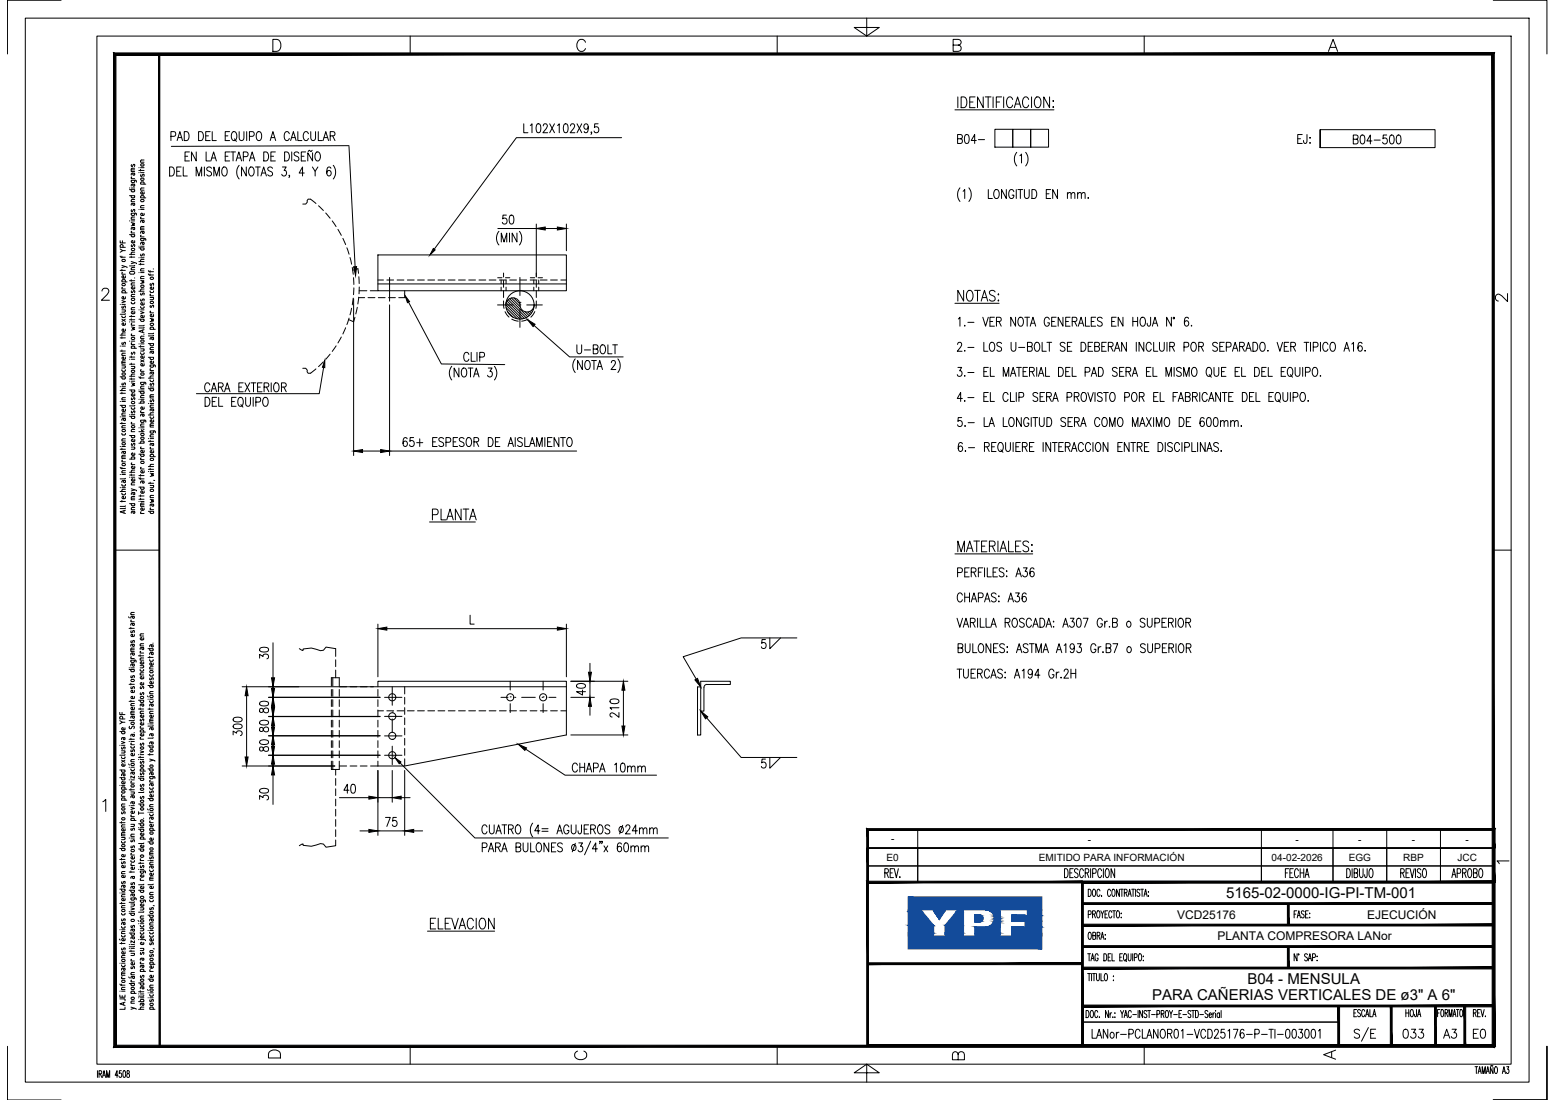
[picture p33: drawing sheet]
<svg xmlns="http://www.w3.org/2000/svg" width="420mm" height="297mm" viewBox="0 0 420 297" stroke-linecap="round" stroke-linejoin="round" font-family="sans-serif">
<defs><g id="words">
<g font-size="4.1">
<text x="331.3" y="242.6">5165-02-0000-IG-PI-TM-001</text>
<text x="337.1" y="265.8">B04 - MENSULA</text>
<text x="311.3" y="270.2">PARA CAÑERIAS VERTICALES DE ø3&quot; A 6&quot;</text>
</g>
<g font-size="3.2">
<text x="318" y="248.1">VCD25176</text>
<text x="369.4" y="248.1">EJECUCIÓN</text>
<text x="329" y="253.9">PLANTA COMPRESORA LANor</text>
</g>
<g font-size="2.7">
<text x="240.7" y="227.5">-</text>
<text x="293.9" y="227.5">-</text>
<text x="350.1" y="227.5">-</text>
<text x="367" y="227.5">-</text>
<text x="381.5" y="227.5">-</text>
<text x="396" y="227.5">-</text>
<text x="239.5" y="232.4">E0</text>
<text x="280.7" y="232.4">EMITIDO PARA INFORMACIÓN</text>
<text x="343.6" y="232.4">04-02-2026</text>
<text x="364.4" y="232.4">EGG</text>
<text x="379.2" y="232.4">RBP</text>
<text x="393.8" y="232.4">JCC</text>
</g>
</g></defs>
<!-- layer: AESA-Existente -->
<g fill="none" stroke="#000" stroke-width=".27">
<path d="M85.4 55l-1.5-1.2h-.6l-.3 .4v.4l-.4 .5h-.8M86.1 55.6l1.3 1.2M88 57.5l1.2 1.4M89.8 59.7l1 1.5M91.3 61.9l.9 1.6M92.6 64.4l.8 1.6M93.7 66.9l.6 1.8M94.6 69.5l.4 1.8M95.2 72.2l.2 1.9M95.3 73l1.4-.4 .2 1.2M95.5 75l.1 1.8M95.6 77.7l-.1 1.9"/>
<path d="M97 74.7v1.9M97 78.5h2.1M97.1 77.5l-.1 1.8M100 78.5h2.1M109.3 78.5v1.9h-1.6M81.8 99.4h.8l.4 .6v.4l.3 .4h.6l1.5-1.2M87.4 97.7l-1.3 1.3M89.2 95.6l-1.2 1.4M90.8 93.4l-1 1.5M92.2 91l-.9 1.6M93.4 88.5l-.8 1.7M94.3 85.9l-.6 1.7"/>
<path d="M95 83.2l-.4 1.8M95.4 80.5l-.2 1.8M95.9 85.7l-.4 1.2-1.3-.6M96.5 83l-.4 1.8M96.9 80.2l-.2 1.9M96.9 80.4h1.6M99.4 80.4h1.9M102.2 80.4h1.9M105 80.4h1.8M80.9 175.2l1 .4v-.4l2.2-.2 2.5 .7 .8-.1 .7-.9 2.6 .5v2.1M90.7 178.2v1.8M89.5 185.3v-2.3h2.2v2.3"/>
<path d="M89.5 186.2v1.8M89.5 188.9v1.9M89.5 191.7v1.9M89.5 194.5v1.8M89.5 197.2v1.9M89.9 183v2.3M89.9 186.2v1.8M89.9 188.9v1.9M89.9 191.7v1.9M89.9 194.5v1.8M89.9 197.2v1.9M90.7 180.9v2.1"/>
<path d="M91.7 185.4h2M91.7 186.2v1.8M91.7 188.9v1.9M91.7 191.7v1.9M91.7 194.5v1.8M91.7 197.2v1.9M94.6 185.4h1.8M97.4 185.4h1.8M100.1 185.4h2M109.3 185.4v2M109.3 188.3v1.8M109.3 191.1v1.8"/>
<path d="M109.3 193.9v1.8M109.3 196.6v1.8M109.3 199.4v1.8M89.5 200v1.9M89.5 202.8v1.8M89.5 205.5v2.3h2.2v-2.3M89.9 200v1.9M89.9 202.8v1.8M89.9 205.5v2.3M90.7 207.8v1.5M90.7 210.2v1.9M90.7 213v1.8"/>
<path d="M90.7 215.8v1.8M90.7 218.5v1.9M91.7 206.8h2M91.7 200v1.9M91.7 202.8v1.8M94.6 206.8h1.8M97.3 206.8h1.9M100.1 206.8h2M109.3 202.1v1.9M109.3 204.9v1.9M90.7 226.8v1.6l-2.6 .4-.7-.9-.8-.1-2.5 .7-2.2-.2v-.4l-1 .5M90.7 221.3v1.8"/>
<path d="M90.7 224.1v1.8"/>
<circle cx="140.5" cy="82.3" r="3.8"/>
</g>
<!-- layer: AESA-Textos01 -->
<g fill="none" stroke="#000" stroke-width=".27">
<path d="M258 29.7h26.8M258.8 26.2v2.9M259.7 26.2h.8a1.72 1.72 0 0 1 0 2.9h-.8zM262 27.5h.9M263.5 26.2h-1.5v2.9h1.5M265.7 26.2v2.9l-1.6-2.9v2.9M266.2 26.2h1.6M267 26.2v2.9M268.3 26.2v2.9M269.2 27.5h.9M270.6 26.2h-1.4v2.9M271.2 26.2v2.9"/>
<path d="M273.6 26.9a.85 .85 0 0 0-1-.7 .85 .85 0 0 0-.6 1.1v.7a.85 .85 0 0 0 .6 1.1 .85 .85 0 0 0 1-.7M274.1 29.1l.9-2.9 .8 2.9M274.4 28.1h1.1M277.9 26.9a.85 .85 0 0 0-1-.7 .85 .85 0 0 0-.6 1.1v.7a.85 .85 0 0 0 .6 1.1 .85 .85 0 0 0 1-.7M278.7 26.2v2.9M279.9 26.3l.3-.1a1.4 1.4 0 0 1 1 2.2 .86 .86 0 0 1-1.1 .7 .86 .86 0 0 1-.6-1.1l.1-1.1zM283.6 26.2v2.9l-1.6-2.9v2.9M284.6 27.1v.3zM284.6 28.8v.3zM260.4 78.4v2.9l-1.6-2.9v2.9M261.6 78.6l.2-.2a1.39 1.39 0 0 1 1 2.2 .85 .85 0 0 1-1.1 .7 .85 .85 0 0 1-.6-1.1l.1-1.1zM263.4 78.4h1.5"/>
<path d="M264.1 78.4v2.9M268.9 78.8a.77 .77 0 0 0-1-.4 .77 .77 0 0 0-.5 1l.4 .3a1.23 1.23 0 0 1 1.1 .8v.4a.91 .91 0 0 1-1.6 0M269.8 79.4v.3zM258 81.9h12M265.1 81.3l.9-2.9 .9 2.9M265.5 80.4h1.1M269.8 81v.3zM116.8 139h1a.79 .79 0 0 0 .6-.8 .79 .79 0 0 0-.6-.7h-1v2.9M119.2 137.5v2.9h1.3M121.1 139.4h1.1M124.6 137.5v2.9l-1.6-2.9v2.9M125.1 137.5h1.6"/>
<path d="M125.9 137.5v2.9M127.2 139.4h1.1M116.1 141h12.3M120.7 140.4l.9-2.9 .9 2.9M126.9 140.4l.9-2.9 .9 2.9M115.5 251.4h18.1M116.3 249.3h.9M117.7 248h-1.4v2.9h1.4M118.4 248v2.9h1.3M120.3 249.3h.9M121.7 248h-1.4v2.9h1.4M122 248l.9 2.9 .9-2.9"/>
<path d="M124 250.9l.9-2.9 .9 2.9M124.4 249.9h1.1M127.9 248.7a.85 .85 0 0 0-1-.7 .85 .85 0 0 0-.6 1.1v.7a.85 .85 0 0 0 .6 1 .85 .85 0 0 0 1-.6M128.7 248v2.9M129.9 248.1l.2-.1a1.38 1.38 0 0 1 1 2.2 .76 .76 0 0 1-1.2 .5l-.4-.9 .1-1.1zM133.5 248v2.9l-1.5-2.9v2.9"/>
</g>
<!-- layer: AESA-Soportes -->
<g fill="none" stroke="#000" stroke-width=".27">
<path d="M102.1 68.8h50.9v9.7h-50.9zM102.1 76.7h50.9M102.1 75.6h1.5M104.5 75.6h1.9M107.3 75.6h1.8M110.1 75.6h1.8M112.8 75.6h1.9M115.6 75.6h1.8M118.3 75.6h1.9M121.1 75.6h1.9M123.9 75.6h1.8M126.6 75.6h1.9"/>
<path d="M129.4 75.6h1.9M132.2 75.6h1.8M134.9 75.6h1.9M135.4 75.6v1M135.4 77.5v1M136.7 75.6v1M136.7 77.5v1M137.7 75.6h1.9M140.5 75.6h1.8M143.2 75.6h1.9M144.2 75.6v1M144.2 77.5v1"/>
<path d="M145.6 75.6v1M145.6 77.5v1M146 75.6h1.8M148.8 75.6h1.8M151.5 75.6h1.5M102.1 185.3v-1.3h50.9v14.5l-43.7 8.3h-7.2v-1.3M102.1 186.2v1.8M102.1 188.9v1.9M102.1 191.7v1.9M102.1 194.5v1.8M102.1 197.2v1.9M102.1 191.9h1.5"/>
<path d="M102.1 185.4h50.9M104.5 191.9h1.9M107.3 191.9h1.8M110.1 191.9h1.8M112.8 191.9h1.9M115.6 191.9h1.8M118.3 191.9h1.9M121.1 191.9h1.9M123.9 191.9h1.8M126.6 191.9h1.9M129.4 191.9h1.9M132.2 191.9h1.8"/>
<path d="M134.9 191.9h1.9M137.7 191.9h1.9M140.5 191.9h1.8M143.2 191.9h1.9M146 191.9h1.8M148.8 191.9h1.8M151.5 191.9h1.5M189.3 185.5h-.8v13h.8v-6.5M191 184.8h6.3v-.8h-8v8h.9v-6.4M191 184.8a.77 .77 0 0 0-.8 .8M102.1 200v1.9M102.1 202.8v1.8"/>
<circle cx="106" cy="188.3" r=".96"/>
<circle cx="106" cy="198.7" r=".96"/>
<circle cx="106" cy="193.4" r=".96"/>
<circle cx="137.9" cy="188.3" r=".96"/>
<circle cx="146.8" cy="188.3" r=".96"/>
<circle cx="106" cy="203.9" r=".96"/>
</g>
<!-- layer: AESA-Ejes -->
<g fill="none" stroke="#000" stroke-width=".27">
<path d="M105.3 74.9v6.4M140.5 74.9v4.9M134.4 82.3h4.2M140.5 82.3h.1M140.5 81.6h.1M140.5 83.5v4.9M142.3 82.3h4.2M103.9 188.3h4.7M103.9 193.4h4.7M103.9 198.7h4.7M106 199.7h.1M106 192.3h.1"/>
<path d="M106 185.4v5M106 194.1v3.7M135.4 188.3h1.9M137.9 188.2h.1M137.9 184v2.3M137.9 190v2.4M139.1 188.3h.1M140.9 188.3h3.7M146.5 188.3h.1M146.7 188.2h.1M146.7 184v2.3M146.7 190v2.4"/>
<path d="M148.3 188.3h1.9M103.9 203.9h4.7M106 201.5v5"/>
</g>
<!-- layer: AESA-Cotas -->
<g fill="none" stroke="#000" stroke-width=".27">
<path d="M46.2 36.8h.8a.67 .67 0 0 0 .5-.6 .67 .67 0 0 0-.5-.7h-.8v2.5M47.9 38l.7-2.5 .7 2.5M48.1 37.2h.9M49.8 35.5a1.3 1.3 0 0 1 1.3 .9 1.3 1.3 0 0 1-.4 1.5l-.9 .1zM53.7 35.5a1.3 1.3 0 0 1 1.3 .9 1.3 1.3 0 0 1-.4 1.5l-.9 .1zM55.6 36.7h.7M56.8 35.5h-1.2v2.5h1.2M57.3 35.5v2.5h1.1M60.9 36.7h.7M62 35.5h-1.1v2.5h1.1M62.9 35.7l.2-.2a1.32 1.32 0 0 1 1 1 1.32 1.32 0 0 1-.5 1.4l-.2 .1a1.32 1.32 0 0 1-1-1 1.32 1.32 0 0 1 .5-1.3zM63.3 37.5l.6 .7"/>
<path d="M64.6 35.5v1.8a.65 .65 0 0 0 .7 .7 .65 .65 0 0 0 .6-.7v-1.8M66.7 35.5v2.5M67.4 36.8l1.1-.1 .2-.3-.2-.7-1.1-.2v2.5M69.6 35.7l.2-.2a1.32 1.32 0 0 1 1 1 1.32 1.32 0 0 1-.5 1.4l-.2 .1a1.32 1.32 0 0 1-1-1 1.32 1.32 0 0 1 .5-1.3zM73 38l.7-2.5 .8 2.5M73.3 37.2h.9M78.2 36.1a.71 .71 0 0 0-.9-.5 .71 .71 0 0 0-.5 .9v.5a.71 .71 0 0 0 .5 .9 .71 .71 0 0 0 .9-.5M78.5 38l.8-2.5 .7 2.5M78.8 37.2h.9M80.5 35.5v2.5h1.1M83.3 36.1a.72 .72 0 0 0-.8-.5 .72 .72 0 0 0-.6 .9v.5a.72 .72 0 0 0 .6 .9 .72 .72 0 0 0 .8-.5M84 35.5l.1 2.1a.61 .61 0 0 0 .5 .4 .61 .61 0 0 0 .6-.4l.1-2.1"/>
<path d="M86 35.5v2.5h1.1M87.3 38l.7-2.5 .8 2.5M87.6 37.2h.9M89.2 36.7l1.1-.1 .2-.4-.2-.5-1.1-.2v2.5M89.9 36.7l.6 1.3M94.3 39.5l1.6 32.5M94.3 39.3l-48 .2M141.5 33.4v2.4h1.1M143.3 33.9l.4-.5v2.4M145.1 33.5l.5-.1a1.58 1.58 0 0 1 0 2.4h-.2a1.8 1.8 0 0 1-.3-2.3zM146.8 34l.4-.6 .5 .1 .2 .4-.3 .8-.9 1.1h1.3M148.5 33.4l1.3 2.4"/>
<path d="M149.8 33.4l-1.3 2.4M150.6 33.9l.5-.5v2.4M152.5 33.5l.5-.1a1.58 1.58 0 0 1 0 2.4h-.2a1.43 1.43 0 0 1-.5-1.9zM154.2 34l.3-.6h.4l.4 .5-.3 .8-.9 1.1h1.2M155.9 33.4l1.3 2.4M157.2 33.4l-1.3 2.4M158.9 34.2a.63 .63 0 0 1-.6 .7 .68 .68 0 0 1-.6-1 .68 .68 0 0 1 1.2-.1v.4a1.15 1.15 0 0 1-.7 1.6l-.4-.3M159.9 35.7h-.2h.2l-.2 .6M161.6 33.4h-.9l-.1 1.1a.73 .73 0 0 1 1 0 .73 .73 0 0 1 0 1 .73 .73 0 0 1-1 .1l-.1-.2M168 37.2h-28.5l-22.2 30.1M45.8 45.1a1.3 1.3 0 0 1 1.3 .8 1.3 1.3 0 0 1-.4 1.5l-.9 .1zM47.8 46.3h.7"/>
<path d="M49 45.1h-1.2v2.4h1.2M49.5 45.1v2.4h1.1M50 42.2h.7M51.2 41h-1.2v2.5h1.2M53 47.5v-2.4l.7 2.4 .8-2.4v2.4M53 41v2.5l-1.3-2.5v2.5M55.2 45.1v2.4M55.7 41v2.5h1.1M57 43.5l.7-2.5 .8 2.5M57.1 45.5a.65 .65 0 0 0-.8-.4 .65 .65 0 0 0-.4 .8l1.1 .6a.66 .66 0 0 1-.2 1 .66 .66 0 0 1-.9-.3M57.3 42.7h.9M57.8 47.5v-2.4l.7 2.4 .8-2.4v2.4"/>
<path d="M60.3 45.2l.2-.1a1.33 1.33 0 0 1 1 1 1.33 1.33 0 0 1-.5 1.3l-.2 .1a1.32 1.32 0 0 1-1-1 1.32 1.32 0 0 1 .5-1.3zM60.9 42.2h.7M62.1 41h-1.2v2.5h1.2M62.3 41h1.3M63 41v2.5M63.8 43.5l.7-2.5 .8 2.5M64.1 42.7h.9M64.6 44.6a2.88 2.88 0 0 0 0 3.7M65.7 42.3l1.1-.1 .2-.4-.2-.6-1.1-.2v2.5M66.5 45.1v2.4l-1.2-2.4v2.4M67.4 43.5l.7-2.5 .8 2.5M67.6 45.2l.2-.1a1.33 1.33 0 0 1 .9 1 1.33 1.33 0 0 1-.4 1.3l-.2 .1a1.32 1.32 0 0 1-1-1 1.32 1.32 0 0 1 .5-1.3z"/>
<path d="M67.7 42.7h.9M69 45.1h1.3M69.7 45.1v2.4M70.5 47.5l.7-2.4 .8 2.4M70.8 46.7h.9M71.3 41a1.3 1.3 0 0 1 1.3 .8 1.3 1.3 0 0 1-.4 1.5l-.9 .2zM73.2 42.2h.7M73.6 45.5a.64 .64 0 0 0-.8-.4 .64 .64 0 0 0-.3 .8l.9 .6a.66 .66 0 0 1-.1 1 .66 .66 0 0 1-1-.3M74.4 41h-1.2v2.5h1.2M76.3 45.1h1l-.5 .9a.71 .71 0 0 1 .6 1.1 .71 .71 0 0 1-1.3 0M76.9 41a1.3 1.3 0 0 1 1.3 .8 1.3 1.3 0 0 1-.4 1.5l-.9 .2zM78.3 47.4h-.2h.2l-.2 .6"/>
<path d="M78.8 41v2.5M80.8 41.4a.68 .68 0 0 0-.8-.4 .68 .68 0 0 0-.5 .6l.2 .4 .9 .4 .2 .7a.73 .73 0 0 1-1.3 0M81.4 42.2h.7M82.2 46.7h-1.4l.9-1.6v2.4M82.6 41h-1.2v2.5h1.2M84.3 40.6l-.2 .3-.5-.3-.4 .3M84.4 45.1l.8 1.2v1.2M84.5 41.3v2.2l-1.3-2.2v2.2M85.4 41.2l.2-.2a1.33 1.33 0 0 1 1 1 1.33 1.33 0 0 1-.4 1.3l-.2 .2a1.32 1.32 0 0 1-1-1 1.32 1.32 0 0 1 .4-1.3zM85.9 45.1l-.7 1.2M89.4 45.5l-.1-.3-.5-.1a1.44 1.44 0 0 0 .1 2.4 .69 .69 0 0 0 .6-1 .69 .69 0 0 0-1.1-.1l-.1 .3M90 44.6a2.95 2.95 0 0 1 0 3.7"/>
<path d="M136.8 58.1h-.9l-.1 1a.73 .73 0 0 1 1 .1 .73 .73 0 0 1 0 1 .73 .73 0 0 1-1 .1l-.1-.3M137.8 58.2l.5-.1a1.58 1.58 0 0 1 0 2.4h-.2a1.8 1.8 0 0 1-.3-2.3zM134.5 61.7h10.4M134.8 62.5a2.88 2.88 0 0 0 0 3.7M135.4 65.3v-2.4l.8 2.4 .7-2.4v2.4M137.7 62.9v2.4M139.7 62.9v2.4l-1.3-2.4v2.4M140.3 62.5a2.95 2.95 0 0 1 0 3.7M144.9 60.5v14.2M147.3 61.7h3.3M153 60.5v7.2M87.4 99.2l-1.1 7.1h-33.2"/>
<path d="M95.5 80.7v42.3M105.3 82.3v40.7M110.4 81.6l8.9 16.7 17.1 .2M122.1 98.9a2.88 2.88 0 0 0 0 3.7M124 99.4v2.4l-1.3-2.4v2.4M125 99.5l.2-.1a1.3 1.3 0 0 1 1 1 1.3 1.3 0 0 1-.4 1.3l-.2 .1a1.32 1.32 0 0 1-1-1 1.32 1.32 0 0 1 .4-1.3zM126.5 99.4h1.3M126.7 95.7a.71 .71 0 0 0-.9-.5 .71 .71 0 0 0-.5 .9v.6a.71 .71 0 0 0 .5 .9 .71 .71 0 0 0 .9-.6M127.1 99.4v2.4M127.3 95.2v2.4h1.1M128.9 95.2v2.4M129.6 96.4h.9a.66 .66 0 0 0 .4-.6 .66 .66 0 0 0-.4-.6h-.9v2.4"/>
<path d="M131.9 99.4h1l-.5 .9a.72 .72 0 0 1 .6 1.1 .72 .72 0 0 1-1.3-.1M133.6 98.9a2.88 2.88 0 0 1 0 3.7M144.3 87.9l9.6 8.5h14.5M155.4 96.9a2.88 2.88 0 0 0 0 3.7M155.9 93.1v1.8a.65 .65 0 0 0 .6 .6 .65 .65 0 0 0 .7-.6v-1.8M157.4 97.4v2.4l-1.3-2.4v2.4M157.9 94.5h1.7M158.4 97.5l.2-.1a1.33 1.33 0 0 1 .9 .9 1.33 1.33 0 0 1-.4 1.4l-.2 .1a1.33 1.33 0 0 1-1-1 1.33 1.33 0 0 1 .5-1.3zM159.9 97.4h1.2M160.3 94.3l1.1-.1 .2-.4-.2-.6-1.1-.1v2.4h.8l.4-.2 .1-.6-.5-.4M160.5 97.4v2.4M161.3 99.8l.8-2.4 .7 2.4"/>
<path d="M161.6 99h.9M162.5 93.2l.2-.1a1.32 1.32 0 0 1 1 1 1.32 1.32 0 0 1-.5 1.3l-.2 .1a1.32 1.32 0 0 1-1-.9 1.32 1.32 0 0 1 .5-1.4zM164.3 93.1v2.4h1.1M165.2 97.9l.4-.5h.3l.4 .4-.3 .8-.9 1.2h1.3M165.5 93.1h1.3M166.2 93.1v2.4M166.9 96.9a2.95 2.95 0 0 1 0 3.7M55.4 107.3a1.27 1.27 0 0 1 1.3 .7 1.27 1.27 0 0 1-.2 1.4l-.5 .3h-.6zM56.7 104a.72 .72 0 0 0-.9-.6 .72 .72 0 0 0-.5 .9v.6a.72 .72 0 0 0 .5 .9 .72 .72 0 0 0 .9-.6M57.1 105.8l.7-2.4 .7 2.4M57.3 108.4h.8M57.3 105h1"/>
<path d="M58.5 107.3h-1.2v2.4h1.2M59 104.5l1.1-.1 .2-.3-.2-.6-1.1-.1v2.4M59.1 107.3v2.4h1.1M59.6 104.5l.7 1.3M60.7 105.8l.7-2.4 .7 2.4M60.9 105h1M62.6 108.4h.7M63.8 107.3h-1.2v2.4h1.2M64.5 104.5h.8M64.6 107.4l.2-.1a1.32 1.32 0 0 1 1 1 1.32 1.32 0 0 1-.4 1.3l-.2 .1a1.32 1.32 0 0 1-1-1 1.32 1.32 0 0 1 .4-1.3zM65.1 109.2l.5 .7M65.7 103.4h-1.2v2.4h1.2"/>
<path d="M66.2 103.4l1.3 2.4M66.4 107.3v1.7a.65 .65 0 0 0 .3 .6 .65 .65 0 0 0 .7 0l.3-.6v-1.7M67.5 103.4l-1.3 2.4M67.8 103.4h1.3M68.4 107.3v2.4M68.5 103.4v2.4M69.1 108.6h.9a.67 .67 0 0 0 .4-.7 .67 .67 0 0 0-.4-.6h-.9v2.4M69.6 104.5h.7M70.8 103.4h-1.2v2.4h1.2M71.4 107.4l.1-.1a1.32 1.32 0 0 1 1 1 1.32 1.32 0 0 1-.4 1.3l-.2 .1a1.32 1.32 0 0 1-1-1 1.32 1.32 0 0 1 .5-1.3zM71.4 104.5l1.1-.1 .1-.3-.1-.6-1.1-.1v2.4M72 104.5l.6 1.3"/>
<path d="M73.3 103.4v2.4M74.3 103.5l.2-.1a1.32 1.32 0 0 1 1 1 1.32 1.32 0 0 1-.5 1.3l-.2 .1a1.32 1.32 0 0 1-1-1 1.32 1.32 0 0 1 .5-1.3zM76.1 104.5l1.1-.1 .1-.3-.1-.6-1.1-.1v2.4M76.7 104.5l.6 1.3M110 118.5l-.1-.2-.4-.1a1.8 1.8 0 0 0-.3 2.3 .68 .68 0 0 0 .9-.7 .68 .68 0 0 0-.9-.6l-.3 .6M111.8 118.2h-1l-.1 1a.74 .74 0 0 1 1 .1 .74 .74 0 0 1 0 1 .74 .74 0 0 1-1 .1l-.1-.3M112.6 119.5h1.6M113.4 118.5v2.1M116.9 119.3h.7M118.1 118.2h-1.2v2.4h1.2M119.9 118.5a.68 .68 0 0 0-.8-.4 .68 .68 0 0 0-.5 .6l.1 .4 1 .4 .2 .7a.76 .76 0 0 1-1.3 0M120.5 119.4h.8a.66 .66 0 0 0 .5-.6 .66 .66 0 0 0-.5-.6h-.8v2.4"/>
<path d="M122.4 119.3h.8M123.6 118.2h-1.2v2.4h1.2M125.4 118.5a.65 .65 0 0 0-.8-.3 .65 .65 0 0 0-.4 .8l1 .5 .2 .7a.76 .76 0 0 1-1.3 0M126.3 118.3l.2-.1a1.32 1.32 0 0 1 1 .9 1.32 1.32 0 0 1-.5 1.4l-.1 .1a1.3 1.3 0 0 1-1-1 1.3 1.3 0 0 1 .4-1.3zM128 101.8l.7-2.4 .7 2.4M128.1 119.3l1.1-.1 .1-.3v-.5l-.4-.2h-.8v2.4M128.2 101h1M128.7 119.3l.6 1.3M131.9 118.2a1.29 1.29 0 0 1 1.3 .8 1.29 1.29 0 0 1-.4 1.5l-.9 .1zM133.9 119.3h.7M135.1 118.2h-1.2v2.4h1.2M137.5 119.8h1"/>
<path d="M139.2 118.2v2.4M141.1 118.5a.64 .64 0 0 0-.8-.3 .64 .64 0 0 0-.3 .8l.9 .5 .2 .7a.76 .76 0 0 1-1.3 0M141.8 118.2v2.4h1.1M143.4 119.8h.9M147.2 118.2v2.4M148 119.3h.7M149.2 118.2h-1.2v2.4h1.2M151 118.2v2.4l-1.3-2.4v2.4M151.5 118.2h1.3M152.1 118.2v2.4M153.5 118.3l.2-.1a1.32 1.32 0 0 1 1 .9 1.32 1.32 0 0 1-.5 1.4l-.1 .1a1.3 1.3 0 0 1-1.1-1 1.3 1.3 0 0 1 .5-1.3zM98 121.8h4.8"/>
<path d="M105.3 121.8h50.5M137.3 120.6l.7-2.4 .7 2.4M143.1 120.6l.7-2.4 .7 2.4M145 120.6v-2.4l.8 2.4 .7-2.4v2.4M70.1 177.7v-1l1 .6a.71 .71 0 0 1 1.1-.6 .71 .71 0 0 1-.1 1.2M70.3 175.1l.9-.3a1.13 1.13 0 0 1 1.4 .5v.2a1.58 1.58 0 0 1-2.5 0zM73.8 173.6v9.4M102.1 168.5v14.3M104.5 169.8h46.1M127 166.1v2.4h1.1M153 168.5v14.3M159.4 179.1v2.4"/>
<path d="M206.8 172.7h-.9l-.1 1a.74 .74 0 0 1 1 .1 .74 .74 0 0 1 0 1 .74 .74 0 0 1-1 .1l-.1-.2M208 172.3v2.9l2.9-2.9M215.3 172.3h-15l-15.7 5 3.5 6.1M63 198.4v-1l.9 .6a.71 .71 0 0 1 1.1-.6 .71 .71 0 0 1 0 1.2M63.1 195.8l.9-.3a1.04 1.04 0 0 1 1.4 .7 1.6 1.6 0 0 1-2.4 0zM63.1 193.9l.9-.2a1.04 1.04 0 0 1 1.4 .7 1.6 1.6 0 0 1-2.4 0zM65.4 185.4h35.5M66.6 187.9v16.5M70.3 196.5a.65 .65 0 0 0 .2 1l.5-.1a.97 .97 0 0 1 .4-.9 .97 .97 0 0 1 1.1 0 .76 .76 0 0 1-.6 1.2 .76 .76 0 0 1-.8-1l-.4-.3zM70.3 194.8l.9-.3a1.19 1.19 0 0 1 1.4 .5v.2a1.58 1.58 0 0 1-2.5 0zM70.3 191.4l-.2 .6a.51 .51 0 0 0 .9 .3 .97 .97 0 0 1 .4-.9 .97 .97 0 0 1 1.1 0 .76 .76 0 0 1-.6 1.1 .76 .76 0 0 1-.8-.9l-.4-.3zM70.3 189.6l.9-.3a1.19 1.19 0 0 1 1.4 .6v.2a1.58 1.58 0 0 1-2.5 0z"/>
<path d="M72.6 188.3h30.1M72.6 198.7h30.1M72.6 193.4h30.1M72.6 193.5h30.1M73.8 183.5v25.3M154.2 184h15.5M154.2 188.3h6.4M154.2 198.5h15.5M155.9 184.9l.9-.3a1.07 1.07 0 0 1 1.4 .7 1.58 1.58 0 0 1-2.4 0zM157.4 186.3v1.4l-1.6-.9h2.4M159.4 184v4.3M159.4 190.7v2.5"/>
<path d="M164.9 189l1-.3a1.03 1.03 0 0 1 1.3 .8 1.58 1.58 0 0 1-2.4 0zM167.2 192.4v1.3l-1.1-.9-.8-.3-.4 .2-.1 .5 .6 .4M167.2 191.1h-2.4l.5 .5M168.4 186.4v9.7M190.9 193.8l9.4 10.7h15M65.4 206.8h25.1M70.1 215.8v-1l1 .6a.71 .71 0 0 1 1.1-.6 .71 .71 0 0 1-.1 1.2M70.3 213.2l.9-.3a1.19 1.19 0 0 1 1.4 .5v.2a1.58 1.58 0 0 1-2.5 0zM70.3 201.8l-.2 .6a.51 .51 0 0 0 .9 .3 .97 .97 0 0 1 .4-.9 .97 .97 0 0 1 1.1 0 .76 .76 0 0 1-.6 1.1 .76 .76 0 0 1-.8-.9l-.4-.3zM70.3 200.1l.9-.3a1.16 1.16 0 0 1 1.4 .5v.2a1.58 1.58 0 0 1-2.5 0zM72.6 203.9h30.1M73.8 209.3v7.9"/>
<path d="M91.7 215.4h8M94.3 213.4h-1.4l1-1.6v2.4M95 211.9l.5-.1a1.58 1.58 0 0 1 0 2.4h-.2a1.8 1.8 0 0 1-.3-2.3zM102.1 208.1v17.5M102.1 215.4h3.9M106 208.1v8.5M108.1 206l20.2 20.3h52.3M108.4 215.4h2.4M109.3 208.1v17.5M142 202.3l10.7 7h24.7M156 206.6a.64 .64 0 0 0-1-.4 1.6 1.6 0 0 0 .2 2.3 .67 .67 0 0 0 .8-.6M156.7 206.1v2.4"/>
<path d="M156.7 207.2h1.3M158 206.1v2.4M158.4 208.5l.8-2.4 .7 2.4M158.7 207.7h.9M160.4 207.3h.8a.66 .66 0 0 0 .5-.6 .66 .66 0 0 0-.5-.6h-.8v2.4M162 208.5l.8-2.4 .7 2.4M162.3 207.7h.9M166.1 206.5l.4-.4v2.4M167.9 206.2l.5-.1a1.58 1.58 0 0 1 0 2.4h-.2a1.8 1.8 0 0 1-.3-2.3zM169.6 207.3l.4-.4 .5 .1 .1 1.5M169.6 206.9v1.6M170.6 207.3l.4-.4 .5 .1 .1 1.5"/>
<path d="M172.3 207.3l.5-.4 .4 .1 .2 1.5M172.3 206.9v1.6M173.4 207.3l.4-.4 .5 .1 .1 1.5M206.8 205h-.9l-.1 1a.75 .75 0 0 1 1 .1 .75 .75 0 0 1 0 1 .75 .75 0 0 1-1 .1l-.1-.2M208 204.5v2.9l2.9-2.9M97.3 224.4h2.4M102.1 224.4h7.2M104.2 220.7h1.3l-1 2.5M107.1 220.7h-.9l-.1 1.1a.75 .75 0 0 1 1 0 .75 .75 0 0 1 0 1.1 .75 .75 0 0 1-1 0l-.1-.2M111.8 224.4h2.4M130.3 228.9l1.1-.1 .2-.4-.2-.7-1.1-.1v2.4M131.6 223.3a.71 .71 0 0 0-.9-.5 .71 .71 0 0 0-.5 .9v.5a.71 .71 0 0 0 .5 1 .71 .71 0 0 0 .9-.6"/>
<path d="M132 230l.7-2.4 .7 2.4M132.2 222.7v1.8a.65 .65 0 0 0 .7 .7 .65 .65 0 0 0 .6-.7v-1.8M132.2 229.2h1M133.9 228.8l1.1-.2 .2-.3-.2-.6-1.1-.1v2.4M134 225.2l.7-2.5 .8 2.5M134.3 224.4h.9M134.5 228.8l.7 1.2M135.6 230l.7-2.4 .7 2.4M135.6 222.7h1.3M135.8 229.2h1M136.3 222.7v2.5M137.4 223.9l1.1-.1 .2-.4-.1-.4-.4-.3h-.8v2.5"/>
<path d="M138 223.9l.7 1.3M139.4 228.8l1.1-.2 .2-.3-.2-.6-1.1-.1v2.4h.9l.3-.2 .1-.6-.4-.4M139.6 222.9l.2-.2a1.32 1.32 0 0 1 1 1 1.32 1.32 0 0 1-.5 1.4l-.1 .1a1.31 1.31 0 0 1-1-1 1.31 1.31 0 0 1 .4-1.3zM141.4 227.6v1.7a.65 .65 0 0 0 .6 .7 .65 .65 0 0 0 .6-.7v-1.7M143.4 227.6v2.4h1.1M143.9 222.3a2.99 2.99 0 0 0 0 3.7M145.2 227.7l.2-.1a1.3 1.3 0 0 1 1 1 1.3 1.3 0 0 1-.4 1.3l-.2 .1a1.32 1.32 0 0 1-1-1 1.32 1.32 0 0 1 .4-1.3zM145.9 224.4h-1.4l.9-1.7v2.5M146.4 223.8h1.7M146.4 224.5h1.7M148.3 227.6v2.4l-1.3-2.4v2.4M149 228.8h.7"/>
<path d="M150.2 227.6h-1.2v2.4h1.2M150.5 225.2l.7-2.5 .8 2.5M150.7 224.4h1M152 228a.65 .65 0 0 0-.9-.4 .65 .65 0 0 0-.4 .8l1.1 .6a.66 .66 0 0 1-.2 1 .66 .66 0 0 1-.9-.3M153.7 223.3a.67 .67 0 0 0-1-.4 1.61 1.61 0 0 0 .2 2.3 .75 .75 0 0 0 .8-1h-.5M154.3 222.7v1.8a.65 .65 0 0 0 .7 .7 .65 .65 0 0 0 .6-.7v-1.8M154.7 228.2a.78 .78 0 0 1 1 .5 .78 .78 0 0 1-.5 1 .82 .82 0 0 1-.8-.6 .82 .82 0 0 1 .3-.9zM155.4 227.7l-.8 2.3M156.4 227.6h1l-.6 .9a.71 .71 0 0 1 .6 1.1 .71 .71 0 0 1-1.2 0M157.1 222.7v1.9l-.2 .5h-.5l-.2-.7M157.8 223.9h.8M159 222.7h-1.2v2.5h1.2"/>
<path d="M159.6 223.9l1.1-.1 .2-.4-.1-.4-.4-.3h-.8v2.5M159.6 227.1l-1.7 3.7M160.3 223.9l.6 1.3M161.4 229.2h-1.3l.9-1.6v2.4M161.8 222.9l.2-.2a1.32 1.32 0 0 1 1 1 1.32 1.32 0 0 1-.5 1.4l-.1 .1a1.33 1.33 0 0 1-1-1 1.33 1.33 0 0 1 .4-1.3zM162.2 227.3h-.2h.2l-.2 .5M162.7 227.3h-.2h.2l-.2 .5M163.2 228.4l1 1.6M164.2 228.4l-1 1.6M164.8 223.1a.64 .64 0 0 0-.9-.4 .64 .64 0 0 0-.3 .8l1 .6a.66 .66 0 0 1-.2 1.1 .66 .66 0 0 1-.9-.4M167.5 223.3a.52 .52 0 0 1 .9 .2v.6a.64 .64 0 0 1-.7 .7l-.5-.7zM167.9 228a.52 .52 0 0 0-.8-.3l-.2 .4a1.62 1.62 0 0 0 .4 1.9 .71 .71 0 0 0 .7-.8 .71 .71 0 0 0-.9-.6l-.3 .6"/>
<path d="M168.3 222.9l-.9 2.3M168.8 227.7l.5-.1a1.58 1.58 0 0 1 0 2.4h-.2a1.77 1.77 0 0 1-.3-2.3zM169.1 223.3l.2-.4 .5-.2 .4 .7-1.2 1.8h1.3M170.5 228.9l.4-.5 .5 .1 .1 1.5M170.5 228.4v1.6M171.5 228.9l.4-.5 .5 .1 .1 1.5M172.2 224.4h-1.4l1-1.7v2.5M172.8 224l.4-.5 .5 .2 .1 1.5M172.8 223.5v1.7M173.2 228.9l.5-.5 .5 .1v1.5M173.2 228.4v1.6M173.8 224l.4-.5 .5 .2 .1 1.5"/>
<path d="M174.2 228.9l.5-.5 .5 .1 .1 1.5M175.5 224l.5-.5 .5 .2 .1 1.5M175.5 223.5v1.7M176.6 224l.4-.5 .5 .2 .1 1.5"/>
</g>
<g fill="#000" stroke="#000" stroke-width=".27">
<path d="M95.5 72h.9l-.3 2.4zM117.1 67.1l.5 .4-1.4 1.3zM144.9 61.7l2.4-.4v.8zM150.6 61.3l2.4 .4-2.4 .4zM87.8 97.3v2l-.7-.1zM109.5 79.9l1.2 1.5-.6 .3zM142.5 86.3l2.1 1.3-.6 .6zM95.5 121.8l2.5-.4v.8zM102.8 121.4l2.5 .4-2.5 .4zM102.1 169.8l2.4-.5v.9zM150.6 169.3l2.4 .5-2.4 .4zM66.6 185.4l.4 2.5h-.8z"/>
<path d="M73.8 188.3l.4 2.4h-.8zM73.4 183h.8l-.4 2.4zM73.4 196.3h.8l-.4 2.4zM73.4 191h.8l-.4 2.4zM73.8 193.5l.4 2.4h-.8zM73.4 185.9h.8l-.4 2.4zM159 181.5h.8l-.4 2.5zM159.4 188.3l.4 2.4h-.8zM168.4 184l.4 2.4h-.8zM168 196.1h.8l-.4 2.4zM187.8 183.6l.7-.4 .8 2.3zM189.3 192l1.9 1.6-.6 .5z"/>
<path d="M66.2 204.4h.8l-.4 2.4zM73.4 201.5h.8l-.4 2.4zM73.8 206.8l.4 2.5h-.8zM73.8 203.9l.4 2.5h-.8zM73.8 198.7l.4 2.4h-.8zM99.7 215l2.4 .4-2.4 .4zM106.7 204.6l1.6 1.2-.4 .4zM106 215.4l2.4-.4v.8zM140 201l2.3 1-.5 .6zM99.7 224l2.4 .4-2.4 .4zM109.3 224.4l2.5-.4v.8z"/>
</g>
<!-- layer: AESA-Textos-02 -->
<g fill="none" stroke="#000" stroke-width=".27">
<path d="M258.7 37.5l1.1-.1 .2-.4-.2-.6-1.1-.1v2.4h.9a.66 .66 0 0 0 .5-.6 .66 .66 0 0 0-.5-.6M260.9 36.4l.4-.1a1.58 1.58 0 0 1 0 2.4h-.2a1.8 1.8 0 0 1-.2-2.3zM263.8 37.9h-1.4l1-1.6v2.4M264.4 37.7h1.6M350.6 37.5h.8M351.9 36.3h-1.3v2.4h1.3M353.1 36.3v1.9l-.1 .4h-.6l-.2-.7M353.9 37.2h.2zM354 38.5v.2zM365.7 37.6l1.1-.1 .1-.4v-.4l-.4-.2h-.8v2.4h.8a.66 .66 0 0 0 .5-.7 .66 .66 0 0 0-.5-.6M367.8 36.6l.4-.1a1.58 1.58 0 0 1 0 2.4h-.2a1.8 1.8 0 0 1-.2-2.3zM370.7 38.1h-1.4l1-1.6v2.4"/>
<path d="M371.3 37.8h1.6M374.7 36.5h-.9l-.1 1a.73 .73 0 0 1 1 .1 .73 .73 0 0 1 0 1 .73 .73 0 0 1-1 0l-.1-.2M375.7 36.6l.5-.1a1.58 1.58 0 0 1 0 2.4h-.2a1.77 1.77 0 0 1-.3-2.3zM377.5 36.6l.5-.1a1.58 1.58 0 0 1 0 2.4h-.2a1.74 1.74 0 0 1-.3-2.3zM259.4 50.7a2.95 2.95 0 0 0 0 3.7M260.2 51.7l.5-.5v2.4M261.8 50.7a2.95 2.95 0 0 1 0 3.7M267 51.2v2.4h1.1M268.9 51.3l.1-.1a1.31 1.31 0 0 1 1.1 1 1.31 1.31 0 0 1-.5 1.3l-.2 .1a1.32 1.32 0 0 1-1-1 1.32 1.32 0 0 1 .5-1.3zM271.9 51.2v2.4l-1.3-2.4v2.4M273.9 51.8a.71 .71 0 0 0-.8-.6 .71 .71 0 0 0-.5 .9v.6a.72 .72 0 0 0 .7 .9 .72 .72 0 0 0 .6-.9h-.4M274.6 51.2v2.4"/>
<path d="M274.7 41.1a2.95 2.95 0 0 0 0 3.7M275 51.2h1.3M275.6 42l.4-.4v2.4M275.7 51.2v2.4M276.8 51.2v1.7a.65 .65 0 0 0 .6 .7 .65 .65 0 0 0 .7-.7v-1.7M277.1 41.1a2.95 2.95 0 0 1 0 3.7M278.8 51.2a1.27 1.27 0 0 1 1.3 .7 1.27 1.27 0 0 1-.2 1.4l-.4 .3h-.7zM282.7 52.3h.7M283.9 51.2h-1.2v2.4h1.2M285.7 51.2v2.4l-1.3-2.4v2.4M288.4 52.5l.5-.5 .4 .1 .1 1.5M288.4 52v1.6"/>
<path d="M289.4 52.5l.5-.5 .4 .1 .1 1.5M291.2 52.5l.4-.5 .5 .1 .1 1.5M291.2 52v1.6M292.2 52.5l.5-.5 .4 .1 .1 1.5M294 53.4v.2zM258.7 93l.4-.6 .6 .1 .1 .4-.2 .8-.9 1.2h1.2M258.8 99.2h1l-.5 .9a.71 .71 0 0 1 .6 1.1 .71 .71 0 0 1-1.2 0M258.9 86.1l.5-.4v2.4M260.7 87.8v.3zM260.7 94.6v.3zM261.5 87h1.7M261.5 93.8h1.7"/>
<path d="M265.6 85.7l.7 2.4 .7-2.4M265.8 92.4v2.5h1.1M267 99.2h-1.2v2.4h1.2M267.5 86.8h.7M267.6 99.2v2.4h1.1M267.7 92.5l.2-.1a1.32 1.32 0 0 1 1 1 1.32 1.32 0 0 1-.5 1.3l-.2 .2a1.32 1.32 0 0 1-1-1 1.32 1.32 0 0 1 .5-1.4zM268.7 85.7h-1.2v2.4h1.2M269.2 86.8l1.1-.1 .2-.3-.2-.6-1.1-.1v2.4M269.9 86.8l.6 1.3M270.6 92.8a.67 .67 0 0 0-.7-.4 .67 .67 0 0 0-.6 .6l.2 .4 .9 .4 .2 .7a.74 .74 0 0 1-1.3 0M273.2 92.4v1.8a.65 .65 0 0 0 .6 .7 .65 .65 0 0 0 .7-.7v-1.8M274.4 85.7v2.4l-1.3-2.4v2.4"/>
<path d="M274.7 99.2h1.3M275.2 93.8h1.7M275.3 99.2v2.4M275.4 85.8l.2-.1a1.32 1.32 0 0 1 1 .9 1.32 1.32 0 0 1-.4 1.4l-.2 .1a1.32 1.32 0 0 1-1-1 1.32 1.32 0 0 1 .4-1.3zM276.9 85.7h1.3M277.5 85.7v2.4M277.6 99.2h-1.2v2.4h1.2M277.6 93.6l1.1-.1 .2-.4-.2-.6-1.1-.1v2.5h.8a.66 .66 0 0 0 .5-.7 .66 .66 0 0 0-.5-.6M278.4 88.1l.7-2.4 .7 2.4M278.6 87.3h1M279.8 92.5l.2-.1a1.31 1.31 0 0 1 1 1 1.31 1.31 0 0 1-.4 1.3l-.2 .2a1.32 1.32 0 0 1-1-1 1.32 1.32 0 0 1 .4-1.4zM280.1 99.2v2.4"/>
<path d="M281.6 92.4v2.5h1.1M282.5 99.2v2.4h1.1M282.9 92.4h1.3M283.5 86.2a.71 .71 0 0 0-.9-.5 .71 .71 0 0 0-.4 .9v.6a.72 .72 0 0 0 .6 .9 .72 .72 0 0 0 .7-.9h-.4M283.5 92.4v2.5M284.2 86.8h.7M285.4 85.7h-1.2v2.4h1.2M286 99.2a1.3 1.3 0 0 1 1.3 .8 1.3 1.3 0 0 1-.4 1.5l-.9 .1zM287.2 85.7v2.4l-1.3-2.4v2.4M287.8 92.8a.64 .64 0 0 0-.9-.4 .64 .64 0 0 0-.3 .8l1 .6 .2 .7a.76 .76 0 0 1-1.3 0M288 86.8h.7M288.4 93.6h.7"/>
<path d="M289.1 85.7h-1.1v2.4h1.1M289.1 99.2h-1.1v2.4h1.1M289.6 92.4h-1.2v2.5h1.2M289.7 86.8l1.1-.1 .2-.3-.2-.6-1.1-.1v2.4M289.7 99.2v2.4h1.1M290.3 86.8l.7 1.3M291.4 88.1l.7-2.4 .7 2.4M291.6 87.3h.9M292.1 92.4a1.27 1.27 0 0 1 1.2 .7 1.27 1.27 0 0 1-.1 1.4l-.5 .4h-.6zM293.3 85.7v2.4h1.1M294 93.6h.8M294.9 86.8h.7"/>
<path d="M295.2 92.4h-1.2v2.5h1.2M295.8 93.6l1.1-.1 .2-.4-.2-.6-1.1-.1v2.5h.8l.4-.3 .1-.5-.5-.5M296.1 85.7h-1.2v2.4h1.2M296.8 99.2a1.27 1.27 0 0 1 1.2 .7 1.27 1.27 0 0 1-.1 1.4l-.5 .3h-.6zM297.7 93.6h.7M297.8 86a.68 .68 0 0 0-.7-.4 .68 .68 0 0 0-.6 .6l.2 .4 .9 .4 .2 .7a.76 .76 0 0 1-1.3 0M298.9 92.4h-1.2v2.5h1.2M299.5 93.6l1.1-.1 .2-.4-.2-.6-1.1-.1v2.5M300.1 93.6l.7 1.3M300.4 86.8h.7M301.1 94.9l.8-2.5 .7 2.5M301.4 94.1h.9"/>
<path d="M301.6 85.7h-1.2v2.4h1.2M301.9 99.6a.64 .64 0 0 0-.9-.4 .64 .64 0 0 0-.3 .8l1 .6 .2 .7a.76 .76 0 0 1-1.3 0M303.4 85.7v2.4l-1.3-2.4v2.4M303.7 99.2h-1.2v2.4h1.2M304.4 92.4v2.5l-1.3-2.5v2.5M306.1 86.8h1.3M306.1 85.7v2.4M307 92.4v2.5M307.4 85.7v2.4M308.4 85.8l.2-.1a1.32 1.32 0 0 1 1 .9 1.32 1.32 0 0 1-.5 1.4l-.2 .1a1.32 1.32 0 0 1-1-1 1.32 1.32 0 0 1 .5-1.3zM309.1 92.4v2.5l-1.3-2.5v2.5M310.9 85.7v1.8l-.2 .5h-.5l-.2-.7"/>
<path d="M311 99.2h-1.2v2.4h1.2M311.1 93a.64 .64 0 0 0-1-.5 1.6 1.6 0 0 0 .1 2.4 .67 .67 0 0 0 .9-.6M311.4 88.1l.7-2.4 .7 2.4M311.5 99.2v2.4h1.1M311.6 87.3h.9M311.7 92.4v2.5h1.1M313.3 92.4v1.8a.65 .65 0 0 0 .6 .7 .65 .65 0 0 0 .7-.7v-1.8M315.3 92.4v2.5M316.1 93.6l1.1-.1 .1-.4-.1-.6-1.1-.1v2.5M316.5 85.7v2.4l-1.3-2.4v2.4M316.7 93.6l.6 1.3M317 85.7h.3v.3h-.3z"/>
<path d="M317.2 99.2v2.4M319.2 99.6a.68 .68 0 0 0-.7-.4 .68 .68 0 0 0-.6 .6l.2 .3 .9 .5 .2 .7a.76 .76 0 0 1-1.3 0M319.9 93.7h.9a.67 .67 0 0 0 .4-.6 .67 .67 0 0 0-.4-.7h-.9v2.5M321.1 86a.52 .52 0 0 0-.8-.2l-.2 .3a1.6 1.6 0 0 0 .5 2 .71 .71 0 0 0 .6-.9 .71 .71 0 0 0-.9-.5l-.3 .6M321.9 87.8v.3zM322.1 92.5l.2-.1a1.32 1.32 0 0 1 1 1 1.32 1.32 0 0 1-.4 1.3l-.2 .2a1.32 1.32 0 0 1-1-1 1.32 1.32 0 0 1 .4-1.4zM322.3 99.3l.2-.1a1.32 1.32 0 0 1 1 1 1.32 1.32 0 0 1-.5 1.3l-.1 .1a1.3 1.3 0 0 1-1-.9 1.3 1.3 0 0 1 .4-1.4zM323.9 93.6l1.1-.1 .2-.4-.2-.6-1.1-.1v2.5M324.5 93.6l.7 1.3M326.3 99.3l.2-.1a1.31 1.31 0 0 1 1 1 1.31 1.31 0 0 1-.5 1.3l-.2 .1a1.32 1.32 0 0 1-1-1 1.32 1.32 0 0 1 .5-1.3zM328 99.2v1.8a.65 .65 0 0 0 .7 .6 .65 .65 0 0 0 .6-.6v-1.8M329 92.8a.65 .65 0 0 0-.9-.4 .65 .65 0 0 0-.4 .8l1.1 .6 .2 .7a.76 .76 0 0 1-1.3 0"/>
<path d="M329.6 93.6h.7M330.8 92.4h-1.2v2.5h1.2M331.3 99.2h-1.2v2.4h1.2M331.3 93.7h.9a.66 .66 0 0 0 .5-.6 .66 .66 0 0 0-.5-.7h-.9v2.5M333 94.9l.7-2.5 .8 2.5M333.3 94.1h.9M334.9 99.2h-1.2v2.4h1.2M334.9 93.6l1.1-.1 .2-.4-.2-.6-1.1-.1v2.5M335.5 99.2v2.4h1.1M335.6 93.6l.6 1.3M336.6 94.9l.7-2.5 .8 2.5M336.9 94.1h.9"/>
<path d="M338.5 92.4a1.27 1.27 0 0 1 1.3 .7 1.27 1.27 0 0 1-.2 1.4l-.4 .4h-.7zM339 99.2a1.3 1.3 0 0 1 1.3 .8 1.3 1.3 0 0 1-.4 1.5l-.9 .1zM340.7 92.5l.2-.1a1.32 1.32 0 0 1 1 1 1.32 1.32 0 0 1-.4 1.3l-.2 .2a1.32 1.32 0 0 1-1-1 1.32 1.32 0 0 1 .4-1.4zM342.1 99.2h-1.2v2.4h1.2M342.6 94.6v.3zM342.7 99.2v2.4h1.1M345.1 92.4l.7 2.5 .7-2.5M347 93.6h.7M347.4 99.2h-1.2v2.4h1.2M348.2 99.3l.2-.1a1.31 1.31 0 0 1 1 1 1.31 1.31 0 0 1-.4 1.3l-.2 .1a1.32 1.32 0 0 1-1-1 1.32 1.32 0 0 1 .4-1.3zM348.2 92.4h-1.2v2.5h1.2M348.8 93.6l1.1-.1 .2-.4-.2-.6-1.1-.1v2.5"/>
<path d="M349.4 93.6l.7 1.3M349.9 99.2v1.8a.65 .65 0 0 0 .7 .6 .65 .65 0 0 0 .6-.6v-1.8M352 99.2v2.4M352.4 92.4h1.3M353 92.4v2.5M354.1 92.4v2.5M354.8 93.7h.9a.66 .66 0 0 0 .5-.6 .66 .66 0 0 0-.5-.7h-.9v2.5M354.9 99.3l.2-.1a1.32 1.32 0 0 1 1 1 1.32 1.32 0 0 1-.4 1.3l-.2 .1a1.31 1.31 0 0 1-1-.9 1.31 1.31 0 0 1 .4-1.4zM356.8 92.4v2.5M358.8 93a.65 .65 0 0 0-1-.5 1.62 1.62 0 0 0 .2 2.4 .67 .67 0 0 0 .8-.6M359.7 92.5l.2-.1a1.32 1.32 0 0 1 1 1 1.32 1.32 0 0 1-.4 1.3l-.2 .2a1.32 1.32 0 0 1-1-1 1.32 1.32 0 0 1 .4-1.4zM363.1 94.9l.8-2.5 .7 2.5"/>
<path d="M363.4 94.1h.9M365.3 92.9l.4-.5v2.5M368 92.8a.54 .54 0 0 0-.8-.3l-.2 .4a1.56 1.56 0 0 0 .5 2 .71 .71 0 0 0 .6-.9 .71 .71 0 0 0-.9-.5l-.3 .6M368.9 94.6v.3zM259.8 112.8h-.9l-.1 1a.73 .73 0 0 1 1 .1 .73 .73 0 0 1 0 1 .73 .73 0 0 1-1 0l-.1-.2M260 107.6h-1.3l.9-1.6v2.4M260 119.9l-.1-.3-.4-.1a1.44 1.44 0 0 0 .1 2.4 .69 .69 0 0 0 .6-1 .69 .69 0 0 0-1.2-.1l-.1 .3M260.7 101.4v.2zM260.7 108.2v.2zM260.8 114.9v.3zM261.5 100.6h1.7M261.5 107.4h1.7"/>
<path d="M261.6 114.1h1.6M265.8 100.4h.8M265.8 107.1h.8M265.9 112.8v2.4h1.1M267 106h-1.2v2.4h1.2M267.2 115.2l.7-2.4 .8 2.4M267.5 114.4h.9M267.6 106v2.4h1.1M269.1 119.5h-1.2v2.4h1.2M270 119.6l.2-.1a1.31 1.31 0 0 1 1 1 1.31 1.31 0 0 1-.5 1.3l-.2 .1a1.33 1.33 0 0 1-1-1 1.33 1.33 0 0 1 .5-1.3zM271.1 101.6v-2.4l.7 2.4 .8-2.4v2.4M271.1 112.8v2.4h1.1"/>
<path d="M271.7 119.5v1.7a.65 .65 0 0 0 .7 .7 .65 .65 0 0 0 .6-.7v-1.7M272.4 106.6a.71 .71 0 0 0-.9-.6 .71 .71 0 0 0-.5 .9v.6a.71 .71 0 0 0 .5 .9 .71 .71 0 0 0 .9-.6M272.9 112.9l.2-.1a1.31 1.31 0 0 1 1 .9 1.31 1.31 0 0 1-.4 1.4l-.2 .1a1.32 1.32 0 0 1-1-1 1.32 1.32 0 0 1 .4-1.3zM273 101.6l.7-2.4 .8 2.4M273 106v2.4h1.1M273.3 100.8h.9M273.7 119.5v2.4M274.6 106v2.4M275.3 107.3h.9a.67 .67 0 0 0 .4-.7 .67 .67 0 0 0-.4-.6h-.9v2.4M275.7 119.5h-1.2v2.4h1.2M275.9 112.8v2.4l-1.2-2.4v2.4M276.4 100.4h.8"/>
<path d="M278 113.3a.71 .71 0 0 0-.9-.5 .71 .71 0 0 0-.5 .9v.6a.72 .72 0 0 0 .7 .9 .72 .72 0 0 0 .7-.9h-.5M278.2 100.4l1.1-.1 .2-.4-.2-.6-1.1-.1v2.4M278.6 112.8v2.4M278.8 100.4l.7 1.2M279.1 112.8h1.3M279.4 119.5h-1.2v2.4h1.2M279.7 112.8v2.4M280.4 106.3a.65 .65 0 0 0-.8-.3 .65 .65 0 0 0-.4 .8l1 .6a.6 .6 0 0 1 .2 .6 .6 .6 0 0 1-.5 .4l-.6-.1-.2-.2M280.6 101.6l.7-2.4 .7 2.4M280.8 112.8v1.7a.65 .65 0 0 0 .7 .7 .65 .65 0 0 0 .6-.7v-1.7M280.9 100.8h.9M281 107.1h.8"/>
<path d="M281.9 119.5v2.4M282.2 106h-1.2v2.4h1.2M282.8 107.1l1.1-.1 .2-.3-.2-.6-1.1-.1v2.4M282.9 112.8a1.27 1.27 0 0 1 1.2 .6 1.27 1.27 0 0 1-.1 1.4l-.5 .4h-.6zM283.4 107.1l.7 1.3M283.9 119.5v2.4l-1.3-2.4v2.4M284.4 119.5h1.2M284.4 108.4l.8-2.4 .7 2.4M284.7 107.6h.9M285 119.5v2.4M287.3 119.5h-1.2v2.4h1.2M287.9 113.1a.69 .69 0 0 0-.7-.4 .69 .69 0 0 0-.6 .6l.2 .4 1 .4 .1 .7a.75 .75 0 0 1-1.3 0"/>
<path d="M288 100.4h.7M288.3 107.3h.8a.66 .66 0 0 0 .5-.7 .66 .66 0 0 0-.5-.6h-.8v2.4M288.6 113.9h.7M289.8 112.8h-1.2v2.4h1.2M290.3 107.1l1.1-.1 .1-.3-.1-.6-1.1-.1v2.4M290.3 113.9l1.1-.1 .2-.3-.2-.6-1.1-.1v2.4M290.9 107.1l.6 1.3M291 113.9l.6 1.3M292 115.2l.7-2.4 .8 2.4M292.3 114.4h.9M292.5 106.1l.2-.1a1.32 1.32 0 0 1 1 1 1.32 1.32 0 0 1-.5 1.3l-.2 .1a1.32 1.32 0 0 1-1-1 1.32 1.32 0 0 1 .5-1.3zM293.2 100.5h.8a.66 .66 0 0 0 .5-.6 .66 .66 0 0 0-.5-.7h-.8v2.4"/>
<path d="M293.9 106l.8 2.4 .7-2.4M294.9 101.6l.7-2.4 .7 2.4M295.1 100.8h1M295.3 119.5v2.4M295.9 106v2.4M296.3 119.6l.2-.1a1.33 1.33 0 0 1 1 1 1.33 1.33 0 0 1-.4 1.3l-.2 .1a1.33 1.33 0 0 1-1-1 1.33 1.33 0 0 1 .4-1.3zM297.2 113.3a.65 .65 0 0 0-1.1-.4 1.6 1.6 0 0 0 .2 2.3 .68 .68 0 0 0 .9-.6M297.8 106.3a.68 .68 0 0 0-.7-.3 .68 .68 0 0 0-.6 .6l.2 .3 .9 .5a.6 .6 0 0 1 .2 .6 .6 .6 0 0 1-.5 .4l-.6-.1-.2-.2M298.1 112.9l.2-.1a1.32 1.32 0 0 1 1 .9 1.32 1.32 0 0 1-.5 1.4l-.2 .1a1.32 1.32 0 0 1-1-1 1.32 1.32 0 0 1 .5-1.3zM298.2 106h1.3M298.8 106v2.4M299.4 119.5v2.4l-1.3-2.4v2.4"/>
<path d="M299.8 115.2v-2.4l.8 2.4 .7-2.4v2.4M300.2 106.1l.2-.1a1.31 1.31 0 0 1 1 1 1.31 1.31 0 0 1-.5 1.3l-.1 .1a1.32 1.32 0 0 1-1-1 1.32 1.32 0 0 1 .4-1.3zM302.3 112.9l.2-.1a1.32 1.32 0 0 1 1 .9 1.32 1.32 0 0 1-.5 1.4l-.1 .1a1.32 1.32 0 0 1-1-1 1.32 1.32 0 0 1 .4-1.3zM302.5 100.4h.7M303.2 119.5h-1.2v2.4h1.2M303.9 107.3l1.1-.2 .2-.3-.2-.7-1.1-.1v2.4M304.2 100.4l1.2-.1 .1-.4-.1-.6-1.2-.1v2.4M304.9 100.4l.6 1.2M305.1 119.5v2.4l-1.3-2.4v2.4M305.5 119.5h1.3M305.9 101.6l.7-2.4 .8 2.4M306 115.2v-2.4l.7 2.4 .8-2.4v2.4"/>
<path d="M306.1 106.1l.2-.1a1.32 1.32 0 0 1 1 1 1.32 1.32 0 0 1-.5 1.3l-.2 .1a1.32 1.32 0 0 1-1-1 1.32 1.32 0 0 1 .5-1.3zM306.2 119.5v2.4M306.2 100.8h.9M307.8 107.1l1.1-.1 .2-.3-.2-.6-1.1-.1v2.4M307.9 115.2l.8-2.4 .7 2.4M308.2 114.4h.9M308.5 107.1l.6 1.3M309.8 100.4h.7M309.8 112.8l1.3 2.4M310.4 119.5h-1.2v2.4h1.2M311.1 112.8l-1.3 2.4M311.7 112.8v2.4"/>
<path d="M311.7 107.1h.8M312.4 115.2v-2.4l.8 2.4 .7-2.4v2.4M312.9 119.5a1.3 1.3 0 0 1 1.3 .8 1.3 1.3 0 0 1-.4 1.5l-.9 .1zM312.9 106h-1.2v2.4h1.2M313.5 106v2.4h1.1M314.9 119.5v2.4M314.9 112.9l.2-.1a1.31 1.31 0 0 1 1 .9 1.31 1.31 0 0 1-.4 1.4l-.2 .1a1.32 1.32 0 0 1-1-1 1.32 1.32 0 0 1 .4-1.3zM315 101.6v-2.4l.8 2.4 .7-2.4v2.4M316.8 119.9a.64 .64 0 0 0-.8-.4 .64 .64 0 0 0-.4 .8l1 .6a.66 .66 0 0 1-.1 1 .66 .66 0 0 1-1-.3M317 107.1h.7M318.2 106h-1.2v2.4M318.3 108.4l.8-2.4 .7 2.4"/>
<path d="M318.6 112.8a1.27 1.27 0 0 1 1.3 .6 1.27 1.27 0 0 1-.2 1.4l-.4 .4h-.7zM318.6 107.6h1M319.4 119.5v2.4M319.8 101.6v-2.4l.8 2.4 .7-2.4v2.4M320.3 107.1l1.1-.1 .2-.3-.2-.6-1.1-.1v2.4h.8l.4-.2 .1-.6-.5-.5M320.5 113.9h.8M321.8 112.8h-1.3v2.4h1.3M322 119.5v2.4h1.1M322.2 107.1l1.1-.1 .2-.3-.2-.6-1.1-.1v2.4M322.9 107.1l.6 1.3M323.6 119.5v2.4M324.2 106v2.4"/>
<path d="M325.4 113.1a.54 .54 0 0 0-.9-.2l-.2 .3a1.56 1.56 0 0 0 .5 2 .71 .71 0 0 0 .6-.9 .71 .71 0 0 0-.9-.5l-.3 .6M325.6 119.5v2.4l-1.3-2.4v2.4M326.2 106.6a.65 .65 0 0 0-1-.5 1.62 1.62 0 0 0 .2 2.3 .67 .67 0 0 0 .8-.6M326.3 112.9l.4-.1a1.58 1.58 0 0 1 0 2.4h-.2a1.8 1.8 0 0 1-.2-2.3zM326.6 108.4l.7-2.4 .7 2.4M326.7 101.2l.6 .7M326.8 107.6h.9M328.1 112.9l.5-.1a1.58 1.58 0 0 1 0 2.4h-.2a1.8 1.8 0 0 1-.3-2.3zM329.2 119.9a.68 .68 0 0 0-.7-.4 .68 .68 0 0 0-.6 .6l.2 .3 .9 .5 .2 .7a.74 .74 0 0 1-1.3 0M329.8 106v2.4l-1.3-2.4v2.4M329.8 114l.4-.4 .5 .1 .1 1.5M329.8 113.6v1.6"/>
<path d="M330.1 100.4h.7M330.2 106h1.3M330.8 114l.4-.4 .5 .1 .1 1.5M330.9 106v2.4M332 107.1h.7M332.5 114l.5-.4 .5 .1v1.5M332.5 113.6v1.6M333.2 106h-1.2v2.4h1.2M333.5 114l.5-.4 .5 .1 .1 1.5M333.7 100.4h.8M335.4 114.9v.3zM335.7 106a1.27 1.27 0 0 1 1.2 .7 1.27 1.27 0 0 1-.1 1.4l-.5 .3h-.6z"/>
<path d="M337.6 107.1h.7M338.8 106h-1.2v2.4h1.2M339.4 106v2.4h1.1M340.9 100.4h.8M342.9 107.1h.7M344.1 106h-1.2v2.4h1.2M344.9 106.1l.2-.1a1.32 1.32 0 0 1 1 1 1.32 1.32 0 0 1-.5 1.3l-.2 .1a1.32 1.32 0 0 1-1-1 1.32 1.32 0 0 1 .5-1.3zM345.4 107.9l.5 .7M346.2 100.4h.7M346.6 106v1.7a.65 .65 0 0 0 .4 .6 .65 .65 0 0 0 .7 0l.2-.6v-1.7M348.7 101.2l.5 .7M348.7 106v2.4"/>
<path d="M349.4 107.3h.8a.66 .66 0 0 0 .5-.7 .66 .66 0 0 0-.5-.6h-.8v2.4M351.6 106.1l.2-.1a1.31 1.31 0 0 1 1 1 1.31 1.31 0 0 1-.4 1.3l-.2 .1a1.32 1.32 0 0 1-1-1 1.32 1.32 0 0 1 .4-1.3zM352.7 100.5h.8a.66 .66 0 0 0 .5-.6 .66 .66 0 0 0-.5-.7h-.8v2.4M353.5 108.2v.2zM356.8 101.4v.2zM260.8 121.8h.1zM261.7 120.9h1.6M266 120.7l1.1-.2 .2-.3-.2-.6-1.1-.1v2.4M266.7 120.7l.6 1.2M267.9 120.7h.8M270.4 121.5l.6 .6M274.5 120.7h.7"/>
<path d="M276.2 120.7l1.1-.2 .2-.3-.2-.6-1.1-.1v2.4M276.9 120.7l.6 1.2M278.2 120.7h.7M286.1 120.7h.7M287.8 120.7l1.1-.2 .2-.3v-.5l-.4-.2h-.9v2.4M288.5 120.7l.6 1.2M289.5 121.9l.7-2.4 .8 2.4M289.8 121.1h.9M292.7 120.1a.71 .71 0 0 0-.8-.6 .71 .71 0 0 0-.5 .9v.6a.71 .71 0 0 0 .5 .9 .71 .71 0 0 0 .8-.6M294.7 120.1a.71 .71 0 0 0-.9-.6 .71 .71 0 0 0-.5 .9v.6a.71 .71 0 0 0 .5 .9 .71 .71 0 0 0 .9-.6M302 120.7h.8M307.3 120.7l1.1-.2 .2-.3-.2-.6-1.1-.1v2.4"/>
<path d="M307.9 120.7l.7 1.2M309.2 120.7h.8M318.7 120.1a.64 .64 0 0 0-1-.5 1.61 1.61 0 0 0 .2 2.3 .7 .7 0 0 0 .8-.6M320.1 120.8l1.1-.1 .2-.4-.2-.7-1.1-.1v2.4M326.1 121.9l.7-2.4 .8 2.4M326.4 121.1h.9M329.9 121.7v.2zM258.7 154.6h.9a.66 .66 0 0 0 .5-.6 .66 .66 0 0 0-.5-.7h-.9v2.5M260.7 154.5h.7M261.9 153.3h-1.2v2.5h1.2M262.4 154.5l1.1-.1 .2-.4-.1-.4-.4-.3h-.8v2.5M263.1 154.5l.6 1.3"/>
<path d="M264.4 154.5h.7M265.6 153.3h-1.2v2.5M266 153.3v2.5M266.8 153.3v2.5h1.1M268.3 154.5h.7M269.5 153.3h-1.2v2.5h1.2M271.3 153.7a.64 .64 0 0 0-.8-.4 .64 .64 0 0 0-.4 .8l1 .6a.66 .66 0 0 1-.2 1.1 .66 .66 0 0 1-.9-.4M271.9 155.6h.2zM272 154.1v.3zM274.5 155.8l.7-2.5 .8 2.5M274.8 155h.9M276.5 153.3h1l-.5 1a.71 .71 0 0 1 .6 1.1 .71 .71 0 0 1-1.3-.1"/>
<path d="M279.4 153.7l-.1-.2-.5-.2a1.45 1.45 0 0 0 .1 2.5 .69 .69 0 0 0 .6-1 .69 .69 0 0 0-1.1-.2l-.1 .4M258.6 166.9l.7 2.5 .8-2.5M258.9 175l1.1-.1 .2-.4-.2-.6-1.1-.1v2.4h.8a.67 .67 0 0 0 .5-.6 .67 .67 0 0 0-.5-.6M260 160.7a.71 .71 0 0 0-.8-.6 .71 .71 0 0 0-.5 .9v.6a.71 .71 0 0 0 .5 .9 .71 .71 0 0 0 .8-.5M260.3 169.4l.7-2.5 .7 2.5M260.5 168.6h1M260.7 160.1v2.4M260.7 161.3h1.3M260.8 173.8v1.7a.65 .65 0 0 0 .3 .7 .65 .65 0 0 0 .7-.1l.3-.6v-1.7M262 160.1v2.4M262.2 168.1l1.1-.1 .2-.4-.1-.4-.4-.3h-.8v2.5M262.4 162.5l.8-2.4 .7 2.4"/>
<path d="M262.7 161.7h.9M262.8 173.8v2.4h1.1M262.8 168.1l.7 1.3M264.1 166.9v2.5M264.4 161.4h.8a.67 .67 0 0 0 .5-.7 .67 .67 0 0 0-.5-.6h-.8v2.4M264.7 173.9l.2-.1a1.3 1.3 0 0 1 1 1 1.3 1.3 0 0 1-.5 1.3l-.2 .1a1.32 1.32 0 0 1-1-.9 1.32 1.32 0 0 1 .5-1.4zM264.9 166.9v2.5h1.1M266 162.5l.8-2.4 .7 2.4M266.3 161.7h.9M266.4 166.9v2.5h1.1M267.7 169.4l.8-2.5 .7 2.5M267.7 173.8v2.4l-1.3-2.4v2.4"/>
<path d="M268 168.6h.9M268.5 175h.7M269.2 160.5a.64 .64 0 0 0-.9-.4 .64 .64 0 0 0-.4 .8l1.1 .6a.66 .66 0 0 1-.2 1 .66 .66 0 0 1-.9-.3M269.7 173.8h-1.2v2.4h1.2M269.8 162.4h.2zM269.9 160.9v.2zM271.4 174.2a.69 .69 0 0 0-.7-.4 .69 .69 0 0 0-.6 .6l.2 .3 .9 .5 .2 .7a.75 .75 0 0 1-1.3 0M271.6 168.1l1.1-.1 .2-.4-.1-.4-.4-.3h-.8v2.5M272.1 174.6v.3zM272.1 176v.2zM272.2 168.1l.7 1.3M272.4 162.5l.7-2.4 .8 2.4"/>
<path d="M272.6 161.7h1M273.8 167.1l.2-.2a1.33 1.33 0 0 1 1 1 1.33 1.33 0 0 1-.5 1.4l-.1 .1a1.33 1.33 0 0 1-1-1 1.33 1.33 0 0 1 .4-1.3zM274.4 160.1h1l-.5 .9a.71 .71 0 0 1 .6 1.1 .71 .71 0 0 1-1.3 0M274.6 176.2l.8-2.4 .7 2.4M274.9 175.4h.9M276.8 167.3a.64 .64 0 0 0-.9-.4 .64 .64 0 0 0-.4 .9l1.1 .5a.66 .66 0 0 1-.2 1.1 .66 .66 0 0 1-.9-.4M277.3 160.5l-.1-.3-.5-.1a1.45 1.45 0 0 0 .1 2.4 .69 .69 0 0 0 .6-.9 .69 .69 0 0 0-1.2-.2v.3M277.8 174.2a.65 .65 0 0 0-.9-.4 .65 .65 0 0 0-.3 .8l1 .6a.6 .6 0 0 1 .2 .6 .6 .6 0 0 1-.5 .4l-.6-.1-.2-.2M278.1 173.8h1.3M278.7 167.5a.65 .65 0 0 0-1-.4 1.63 1.63 0 0 0 .2 2.3 .7 .7 0 0 0 .8-.6M278.8 173.8v2.4M279.1 169.4l.7-2.5 .7 2.5"/>
<path d="M279.3 168.6h.9M279.9 176.2v-2.4l.7 2.4 .8-2.4v2.4M281 166.9a1.3 1.3 0 0 1 1.3 .9 1.3 1.3 0 0 1-.4 1.5l-.9 .1zM281.8 176.2l.8-2.4 .7 2.4M282.1 175.4h.9M282.6 169.4l.8-2.5 .7 2.5M282.9 168.6h.9M284.7 167.8v.2zM284.7 169.1v.3zM285.4 176.2l.8-2.4 .7 2.4M285.7 175.4h.9M287.2 169.4l.7-2.5 .7 2.5"/>
<path d="M287.4 168.6h1M287.5 174.3l.5-.5v2.4M289.2 166.9h1l-.6 1a.71 .71 0 0 1 .6 1.1 .71 .71 0 0 1-1.2-.1M290.3 174.6a.67 .67 0 0 1-.7 .7 .72 .72 0 0 1-.5-.9 .72 .72 0 0 1 .9-.5 1.8 1.8 0 0 1-.2 2.3l-.5-.1-.1-.2M291.1 167.1l.5-.2a1.6 1.6 0 0 1 0 2.5h-.2a1.8 1.8 0 0 1-.3-2.3zM291.1 173.8h1l-.5 .9a.72 .72 0 0 1 .6 1.1 .72 .72 0 0 1-1.3 0M292.7 166.9h1.3l-.9 2.5M296.1 174.4a.71 .71 0 0 0-.9-.6 .71 .71 0 0 0-.5 .9v.6a.72 .72 0 0 0 .7 1 .72 .72 0 0 0 .7-1h-.5M296.7 174.6v1.6M297.5 174.6a.66 .66 0 0 0-.8 .7M297.9 167.5a.72 .72 0 0 0-.9-.5 .72 .72 0 0 0-.5 .9v.6a.73 .73 0 0 0 .7 .9 .73 .73 0 0 0 .7-.9h-.5M298 176v.2z"/>
<path d="M298.5 167.8v1.6M298.9 175l1.1-.1 .2-.4-.2-.6-1.1-.1v2.4h.8l.4-.2 .1-.6-.5-.4M299.2 167.8a.67 .67 0 0 0-.7 .7M299.8 169.1v.3zM300.6 168.1l1.1-.1 .2-.4-.2-.5-1.1-.2v2.5h.8l.4-.3 .1-.5-.5-.5M300.7 173.8h1.3l-.9 2.4M304.7 167.9a.79 .79 0 0 1 1 .5 .79 .79 0 0 1-.6 1 .83 .83 0 0 1-.7-.6 .83 .83 0 0 1 .3-.9zM304.8 174.7a.52 .52 0 0 1 .8 .3v.9a.54 .54 0 0 1-.5 .4 .54 .54 0 0 1-.5-.4l-.1-.6zM309.4 167.3a.64 .64 0 0 0-.8-.4 .64 .64 0 0 0-.4 .9l1 .5a.66 .66 0 0 1-.2 1.1 .66 .66 0 0 1-.9-.4M309.5 174.2a.64 .64 0 0 0-.9-.4 .64 .64 0 0 0-.3 .8l1 .6a.6 .6 0 0 1 .1 .6 .6 .6 0 0 1-.4 .4l-.6-.1-.2-.2M310 166.9v1.8a.65 .65 0 0 0 .7 .7 .65 .65 0 0 0 .6-.7v-1.8M310.1 173.8v1.7a.65 .65 0 0 0 .3 .7 .65 .65 0 0 0 .7-.1l.3-.6v-1.7"/>
<path d="M312 168.2h.9a.66 .66 0 0 0 .5-.6 .66 .66 0 0 0-.5-.7h-.9v2.5M312.1 175.1h.9a.67 .67 0 0 0 .4-.6 .67 .67 0 0 0-.4-.7h-.9v2.4M314 168.1h.7M314.1 175h.7M315.2 166.9h-1.2v2.5h1.2M315.3 173.8h-1.2v2.4h1.2M315.7 168.1l1.1-.1 .2-.4-.1-.4-.4-.3h-.8v2.5M315.8 175l1.1-.1 .2-.4-.2-.6-1.1-.1v2.4M316.4 168.1l.6 1.3M316.5 175l.6 1.2M317.7 166.9v2.5M317.8 173.8v2.4"/>
<path d="M318.7 167.1l.2-.2a1.33 1.33 0 0 1 .9 1 1.33 1.33 0 0 1-.4 1.4l-.2 .1a1.32 1.32 0 0 1-1-1 1.32 1.32 0 0 1 .5-1.3zM318.8 173.9l.2-.1a1.32 1.32 0 0 1 1 1 1.32 1.32 0 0 1-.5 1.3l-.2 .1a1.32 1.32 0 0 1-1-.9 1.32 1.32 0 0 1 .5-1.4zM320.4 168.1l1.1-.1 .2-.4-.1-.4-.4-.3h-.8v2.5M320.5 175l1.1-.1 .2-.4-.2-.6-1.1-.1v2.4M321.1 168.1l.6 1.3M321.2 175l.6 1.2M258.6 180.7h1.3M259.2 180.7v2.4M260.3 180.7v1.7a.65 .65 0 0 0 .7 .7 .65 .65 0 0 0 .6-.7v-1.7M262.4 181.8h.7M263.6 180.7h-1.2v2.4h1.2M264.1 181.8l1.1-.1 .2-.3-.2-.6-1.1-.1v2.4"/>
<path d="M264.8 181.8l.6 1.3M267.4 181.3a.71 .71 0 0 0-.9-.6 .71 .71 0 0 0-.5 .9v.6a.71 .71 0 0 0 .5 .9 .71 .71 0 0 0 .9-.6M267.7 183.1l.8-2.4 .7 2.4M268 182.3h.9M270.8 181a.68 .68 0 0 0-.7-.3 .68 .68 0 0 0-.5 .6l.1 .3 1 .5 .1 .7a.73 .73 0 0 1-1.2 0M271.6 181.5v.2zM271.6 182.9v.2zM274.1 183.1l.7-2.4 .7 2.4M274.4 182.3h.9M276.2 181.2l.5-.5v2.4M279 181.5l-.1 .3a.55 .55 0 0 1-.5 .4 .55 .55 0 0 1-.5-.4v-.8l.4-.3a1.45 1.45 0 0 1 .1 2.4l-.5-.1v-.2M281 182.3h-1.4l.9-1.6v2.4"/>
<path d="M284.8 181.3a.65 .65 0 0 0-1-.5 1.61 1.61 0 0 0 .1 2.3 .74 .74 0 0 0 .9-.9h-.5M285.4 181.5v1.6M286.2 181.5a.67 .67 0 0 0-.8 .7M286.7 182.9v.2zM287.5 181.3l.4-.6h.4l.3 .5-.2 .8-1 1.1h1.3M289.4 181.8h1.3M289.4 180.7v2.4M290.7 180.7v2.4"/>
</g>
<!-- layer: AESA-Simbologia -->
<g fill="none" stroke="#000" stroke-width=".27">
<path d="M268.8 34.9h4.8v4.8h-4.8zM273.6 34.9h4.9v4.8h-4.9zM278.5 34.9h4.8v4.8h-4.8zM356.7 35v4.9v-4.9h31.1v4.9h-31.1M134.5 75h1.1M136.1 73.7v1.1M136.1 75.7v1.9M136.1 78.5v1.8M136.6 75h1.2M143.3 75h1.2M144.9 73.7v1.1M144.9 75.7v1.9"/>
<path d="M144.9 78.5v1.8M145.4 75h1.2M136.1 81.3l.1 2M136.5 84.2l1 1.4M136.7 82.3a1.97 1.97 0 0 1 2.2-1.9 1.97 1.97 0 0 1 1.7 2.4 1.92 1.92 0 0 0 2.1 1.4 1.92 1.92 0 0 0 1.6-1.9M138.3 86.2l1.7 .5M142.7 86.2l-1.8 .5M144.5 84.1l-1.1 1.5M144.9 81.3l-.1 2"/>
</g>
<!-- layer: AESA-Textos-01 -->
<g fill="none" stroke="#000" stroke-width=".27">
<path d="M258 149.6h21M258.8 149v-2.9l.9 2.9 .9-2.9v2.9M261.1 149l.9-2.9 .9 2.9M261.5 148h1.1M263.1 146.1h1.6M263.9 146.1v2.9M265.2 147.5h.9M266.7 146.1h-1.5v2.9h1.5M267.3 147.5h1a.7 .7 0 0 0 .6-.7 .7 .7 0 0 0-.6-.7h-1v2.9M268.1 147.5l.8 1.5M269.6 146.1v2.9M270.2 149l.9-2.9 .9 2.9"/>
<path d="M270.5 148h1.1M272.5 146.1v2.9h1.4M274.4 147.5h.9M275.8 146.1h-1.4v2.9h1.4M277.9 146.5a.77 .77 0 0 0-.9-.4 .77 .77 0 0 0-.5 1l1 .5a.74 .74 0 0 1 .4 .7 .74 .74 0 0 1-.5 .7h-.5l-.5-.4M278.8 147.1v.2zM278.8 148.7v.3z"/>
</g>
<!-- layer: AESA-Hatch -->
<g fill="none" stroke="#000" stroke-width=".27">
<path d="M136.7 82.3l3.8 3.9M136.7 83.1l3.1 3M136.8 81.8l4.3 4.3M137 81.3l4.7 4.7M137.1 84.1l1.6 1.6M137.3 80.9l4.9 4.9M137.7 80.7l4.9 4.8M138.2 80.5l2.3 2.3M138.9 80.5l1.6 1.6M141.9 84.2l1.1 1M142.6 84.3l.7 .6M143.2 84.1l.4 .4"/>
<path d="M143.6 83.8l.3 .3M143.9 83.5l.2 .2M144.2 83.1h.1M144.3 82.5h.1"/>
</g>
<!-- layer: 0 -->
<g fill="none" stroke="#000" stroke-width=".27">
<path d="M6.8 4.9h406.4v287.3h-406.4zM16.5 .1h-14.5v14.5M26.2 9.7h382.1v277.7h-382.1zM73.7 10.6h1.1a1.73 1.73 0 0 1 1.1 1.7 1.73 1.73 0 0 1-1.1 1.6h-1.1zM110.8 9.7v4.9M158.2 11.4a1.2 1.2 0 0 0-1.4-.8 1.2 1.2 0 0 0-.9 1.3 1.43 1.43 0 0 0 .3 1.5 1.43 1.43 0 0 0 1.5 .3l.5-.6M210 9.7v4.9M234.2 4.9v4.8l-3.4-2.3h6.8l-3.4 2.3M257.5 12.2h1.4a.8 .8 0 0 0 .8-1l-.3-.4-.5-.2h-1.4v3.3h1.4a.85 .85 0 0 0 .8-.9 .85 .85 0 0 0-.8-.8M309.2 9.7v4.9M358.9 13.9l1.3-3.3 1.2 3.3M359.4 12.8h1.6"/>
<path d="M403.5 .1h14.5v14.5M35 52.8h1.4l-.1 .5-.7 .1-.1-.6M35 51.2h1.4l-.1 .5-.7 .1-.1-.6M35 50.8h.1M35 59.7h.1M35.5 58.9v.3h.9M35.5 50.8h.9M35.5 59.7h.9M35.5 45.9h.9M35.5 56.6l.1 .5 .5-.5h.3l-.1 .5M35.5 44.4v.5h.3M35.6 47.8h-.1v.4h.9"/>
<path d="M35.7 53.9h.7M35.7 58.6h.7M35.7 45.4h.7M35.7 58.6l-.2 .3M35.7 53.9l-.2 .1v.5h.9M35.7 45.4l-.2 .3v.6h.9M35.8 44.9l.5-.5v.6M35.9 47.1l.3 .2 .2-.2M35.9 54.9l.1 .5h.3l.1-.5h-.7l-.2 .1v.4M35.9 49.7l.1 .5h.3l.1-.5h-.7l-.2 .1v.4M35.9 46.8v.3M36.4 57.6l-.1 .5h-.7l-.1-.2v-.3h1.1l.2 .1 .1 .4"/>
<path d="M36.4 48.7l-.1 .5h-.7l-.1-.2v-.3h1.1M36.4 47.1v-.3l-.7-.1-.2 .2v.4M36.6 48.7l.3 .2M36.9 48.9v.3M37.5 46.6h.1M37.5 46h1.4M37.5 45.3h.1M37.5 56.6h.1M38 45.7v.5M38 46.6h.9M38 45.3h.9M38 55.8v.3h.9"/>
<path d="M38 53.1v.3h1.4M38 51v.4h.9M38 49.4v.3h1.4M38 59.8v.2M38 56.6h.9M38 59.8l.3-.3h.6v.4M38 53.1l.1-.2h.7l.1 .5M38 49.4l.1-.2h.7l.1 .5M38 47.5l.1 .1h.3M38 48.2l.6-.1 .3 .3-.1 .2-.5 .1-.3-.2zM38 44.4l.6-.2 .3 .3-.1 .3h-.5l-.3-.1zM38.1 47.1l-.1 .4"/>
<path d="M38.1 58.6h-.1v.5h.9M38.3 57.6h.2v.6M38.3 53.9h.3M38.3 57.6l-.3 .1v.3l.7 .2M38.3 53.9l-.3 .3 .3 .3 .6-.2v-.3l-.3-.1M38.5 59.5v.4M38.5 59.9l.2 .2 .2-.2M38.9 47.2l-.3-.1-.3 .5M38.9 55.5h-.8l-.1 .3M38.9 50.8h-.8l-.1 .2M38.9 43.2h-.8l-.1 .3v.3h.9M38.9 51.8v.4"/>
<path d="M38.9 57.6v.4M38.9 47.2v.5M38.9 58l-.2 .2M38.9 52.2l-.2 .2h-.6l-.1-.3 .1-.3h.4v.6M27.6 78.6l.3-.6 .9-.2a.79 .79 0 0 1 .5 1.3l-1.9 2h2.2M32.5 69.1l.3 .4h1.1M32.5 67.2l.7 .5-.7 .4M32.5 65v.6h1.4M32.5 73h1.4M32.9 71.7l1.4 .4v.2M32.9 69.2v.4M32.9 72.7v.5"/>
<path d="M33 76.7l.6-.2 .3 .4-.2 .2-.5 .1-.2-.2zM33 70.2l.6-.2 .3 .3-.2 .3h-.5l-.2-.1zM33.1 77.6h-.2v.4h1M33.1 73.6h-.2v.4h1M33.1 65v.6M33.2 67.7h.7M33.2 74.5h.2v.6M33.2 66.8l-.1-.7-.6 .1v.6h1.4M33.2 74.5l-.2 .1v.3l.6 .2M33.9 79.1l-.2-.6-.7 .1-.1 .5h1.4M33.9 76.1l-.2-.6-.7 .1-.1 .5h1.4M33.9 74.5v.4"/>
<path d="M33.9 72l-1 .3M33.9 74.8l-.3 .3M35 63.4h1.4l-.1 .4-.7 .1-.1-.5M35 75.8h1.4M35 71.8h1.2M35 69.4h1.4M35 68.7h1.4M35.1 73.5l.9-.2 .4 .4-.2 .3h-.8l-.3-.2zM35.5 72.5v.3h.9M35.5 70.6l1.4 .5v.1M35.5 60.1l.9 .2-.6 .2 .6 .3-.9 .2M35.5 69.1v.5"/>
<path d="M35.5 75.5v.5M35.6 78.5v.6l.5-.6h.3l-.1 .6M35.6 66.1v.5l.5-.6 .3 .1-.1 .5M35.6 62.5h-.1v.4h.9M35.8 67.1h.3M35.8 67l-.3 .3 .3 .4 .6-.2v-.3l-.3-.2M35.9 61.4l.1 .6h.3l.1-.6h-.7l-.2 .1v.5M36.3 75.1h.1M36.4 65v.4l-.2 .2-.6-.1-.1-.4 .4-.1v.6M36.4 79.5h-.8l-.1 .3v.3h.9M36.4 77.4v.4l-.2 .2h-.6l-.1-.4 .4-.2v.6M36.4 76.4h-.8l-.1 .3v.3h.9"/>
<path d="M36.4 72.2l-.8 .1-.1 .2M36.4 68.1h-.8l-.1 .6M36.4 70.9l-.9 .3M36.4 71.6l-.2 .2M37.5 66.9h1.4v.4M37.5 78.6h1.4M37.5 73.6h.1M37.5 71.4h1.4M37.5 70.6h1.4M37.5 69.6h.1M37.5 66.5h.1M38 75.7l.9 .2-.6 .2 .6 .2-.9 .3"/>
<path d="M38 74.9v.3h.9M38 72.8v.4h.9M38 61.4v.6h.9M38 62.7v.3M38 65.7v.3M38 66.9v.4M38 70.3v.3M38 71.1v.4M38 78.3v.3M38 73.6h.9M38 69.6h.9M38 66.5h.9"/>
<path d="M38 61.6h.9M38 67.2l.3 .3M38 65.7l.3-.3 .6 .1v.3M38 62.7l.3-.2h.6v.4M38 79.5l.3 .2 .5-.6 .1 .6M38 68.9l.1 .2 .3-.1M38.1 77.1l.7-.1 .1 .5-.7 .1zM38.1 79.2l-.1 .3M38.1 68.6l-.1 .4M38.1 63.5h-.1v.5h.9M38.3 67.5h.4M38.5 65.5v.5l.4-.2"/>
<path d="M38.5 62.5v.5l.4-.2M38.9 67.2l-.2 .3M38.9 78h-.6l-.3 .3M38.9 74.6h-.6l-.3 .3M38.9 72.6l-.6-.1-.3 .3M38.9 70h-.6l-.3 .3M38.9 64.4v.5l-.2 .1h-.6l-.1-.3M38.9 61.2l-.6-.1-.3 .3M38.9 68.7v.4M38.9 68.7l-.2-.1-.3 .5M39.1 64.4h-1.1v.3M39.1 64.4l.3 .1v.4"/>
<path d="M40.1 74l.3 .3h1.1M40.1 73.1l.3 .3h1.1M40.6 73.1v.4M40.6 74v.4M40.6 78.6v.1M40.6 78.7l.2 .3M40.6 76.9l.2 .2 .6-.6v.6M40.6 76.6v.3M40.7 79.4h-.1v.5h.9M40.9 77.5h.1v.6M40.9 77.5l-.3 .3 .3 .3 .5-.1 .1-.5M41.2 74.9h-.5l-.1 .2 .1 .3h.5"/>
<path d="M41.2 74.8l.3 .3-.3 .3M41.4 72.6h.1M41.5 78.6l-.1 .4h-.6M407.3 79.3v2.1l-1.5-1.5a.99 .99 0 0 0-1.4-.3l-.3 .4v.7l.3 .4 .5 .2M32.5 94.8h1.4M32.5 93.5h.1M32.5 91.2h1.4M32.5 90.5h1.4M32.5 82.2h.1M32.9 99.8l.3 .5 .5-.1 .2-.4M32.9 98.8h1v.3M32.9 97.7v.6h1"/>
<path d="M32.9 85.3l.2 .4 .5 .1 .3-.5M32.9 83.7h1v.3l-.2 .2-.8 .1M32.9 81.2l1 .3-1 .3M32.9 90.9v.5M32.9 94.5v.4M32.9 93.5h1M32.9 97.9h1M32.9 86.2l1 .6M32.9 82.2h1M33 92.5l.1 .5 .5-.6 .2 .1v.5M33 82.7l.1 .5 .5-.6 .2 .1v.5M33.2 97.5h.7"/>
<path d="M33.2 97.4l-.2 .3M33.3 88.9h.1v.6M33.3 88.8l-.3 .2 .1 .4h.5l.3-.2M33.9 95.4h-.8l-.2 .2v.4h1M33.9 89.9h-.8l-.2 .6M33.9 80.1v.4M33.9 87.2v.4M33.9 88.9v.3M33.9 96.4v.4M33.9 86.2l-1 .6M33.9 99.1l-.2 .2-.8 .1M33.9 96.8l-.3 .2h-.5l-.1-.3 .1-.3h.3v.6"/>
<path d="M33.9 87.6l-.3 .2h-.5l-.1-.3 .1-.2 .3-.1v.6M33.9 80.5l-.3 .2h-.5l-.2-.3 .2-.3h.3v.6M33.9 84.7l-.2 .2h-1.2M35 92.1h.1M35 86.9h.1M35 86.3h1.4M35 85.5h1.4M35 98.3h1.4M35 97h.1M35 96.4h1.4M35.5 81.8l.1 .2h.5l.3-.2M35.5 98.9h.9l-.1 .6h-.8"/>
<path d="M35.5 88.3l.9 .2-.6 .2 .6 .2-.9 .3M35.5 81.6v.2M35.5 85.2v.4M35.5 86v.5M35.5 96.1v.5M35.5 98.1v.4M35.5 97h.9M35.5 92.1h.9M35.5 86.9h.9M35.5 91.2l.6-.1 .3 .3-.1 .2-.5 .1-.3-.2zM35.5 80.7l.6-.2 .3 .3-.1 .3h-.5l-.3-.1zM35.6 95.1v.6l.5-.6h.3l-.1 .6"/>
<path d="M35.6 92.6h-.1v.4h.9M35.6 90.2h-.1v.4h.9M35.6 87.4h-.1v.4h.9M35.7 93.5h.4M35.7 93.4l-.2 .2v.5h1.4M36.1 93.4l.3 .2v.5M36.4 84.1v.4l-.2 .2h-.6l-.1-.4 .4-.2v.6M36.4 83.1h-.8l-.1 .2v.4h.9M36.4 81.6v.2M37.5 86.2h1.4l-.1 .6h-.5l-.3-.3M37.5 93.6h1.4M37.5 92.9h.1"/>
<path d="M37.5 83.7h.1M38 94.2h.9v.3M38 91v.4h.9M38 84.1l.9 .3-.9 .3M38 82.8v.2M38 86.2v.3M38 93.3v.5M38 95.2v.2M38 97.2l.9 .6M38 92.9h.9M38 83.7h.9M38.1 92l.5-.2 .3 .3-.1 .3h-.5l-.2-.1z"/>
<path d="M38.1 80.8l-.1 .3M38.2 99.8h-.2v.5h.9M38.3 98.2h.2v.6M38.3 85.2h.2v.6M38.3 98.2l-.2 .1 .1 .4 .5 .1 .2-.2M38.3 85.1l-.2 .2 .1 .4 .5 .1 .2-.3M38.5 89.1v.7M38.9 90.3h.1M38.9 94.5l-.1 .3h-.8M38.9 95.2l-.2 .5-.6-.1-.1-.2M38.9 90.8h-.6l-.3 .2M38.9 89l-1.4 .5 1.4 .4"/>
<path d="M38.9 82.8l-.2 .4h-.6l-.1-.2M38.9 81.8v.3M38.9 85.2v.3M38.9 96.1v.4M38.9 98.2v.4M38.9 97.2l-.9 .6M38.9 80.9v.4M38.9 80.9l-.2-.2-.4 .6-.3-.2M38.9 88.4l-.1 .2h-1.3M38.9 87.8l-.1 .2h-1.3M38.9 96.5l-.2 .2h-.5l-.2-.3 .2-.3h.3v.6M38.9 82.1l-.2 .2h-.5l-.2-.3 .2-.2h.3v.5"/>
<path d="M40.1 96.5h1.4l-.1 .5-.6 .1M40.1 92.8h1.4v.3M40.6 98.9v-.3h1.1l.2 .1 .1 .4M40.6 94.1v.3h.9M40.6 88.6v.3h1.4M40.6 86l.9 .2-.6 .2 .6 .2-.9 .3M40.6 80.3h.9v.4l-.1 .2h-.8M40.6 91.4v.3M40.6 92.8v.3M40.6 95.1v.3M40.6 96.5v.3M40.6 98.9l.2 .3"/>
<path d="M40.6 96.8l.2 .3M40.6 93.1l.2 .3M40.6 87.4l.6-.1 .3 .3-.1 .2-.5 .1-.3-.2zM40.6 82.5v.3M40.7 99.6h-.1v.4h.9M40.7 84h-.1v.5h.9M40.8 94.9h.7l-.1 .5h-.3l-.1-.5M40.8 91.2h.7l-.1 .5h-.3l-.1-.5M40.8 88.3l.6 .1 .1 .5M40.8 93.8h.7M40.8 94.9l-.2 .2M40.8 93.8l-.2 .3"/>
<path d="M40.8 91.2l-.2 .2M40.8 88.3l-.2 .3M40.9 97.5h.1v.6M40.9 81.4h.3M40.9 97.5l-.3 .3 .3 .3 .5-.1 .1-.5M40.9 81.4l-.3 .1v.3l.6 .2M41.1 82.5l-.3 .5-.2-.2M41.1 82.5l.3-.1 .1 .2M41.2 81.4l.3 .3-.3 .3M41.5 98.6l-.1 .5-.6 .1M41.5 84.9v.4l-.2 .2h-.6l-.1-.4 .4-.2v.6M41.5 93.1l-.1 .2-.6 .1"/>
<path d="M41.5 82.6l-.1 .4M41.5 90.5l-.2 .2h-1.2M41.5 90l-.2 .1h-1.2M32.5 109.5h1.4v.4l-.8 .1-.2-.5M32.5 101.8h1.4l-.1 .4-.7 .1-.2-.5M32.5 108.4h.1M32.5 114.3h1.4M32.5 112.6h.1M32.5 106.2h1.4M32.5 105.5h1.4M32.5 104.4h.1M32.9 117l.2 .4 .5 .1 .3-.5"/>
<path d="M32.9 105.1v.4M32.9 105.9v.4M32.9 114.1v.4M32.9 108.4h1M32.9 112.6h1M32.9 104.4h1M33 103.8l.2 .2 .5-.6 .1 .6M33 116.1l.6-.1 .3 .3-.2 .2-.4 .1-.3-.2zM33 100.8l.6-.1 .3 .3-.2 .3h-.4l-.3-.1zM33 103.5v.3M33.3 110.5h.1v.6M33.3 119.5h.3"/>
<path d="M33.3 119.5l-.3 .3 .3 .3 .5-.1v-.3l-.2-.2M33.3 110.5l-.3 .3 .3 .3 .5-.1 .1-.5M33.4 113l.1 .5h.3l.1-.5-.8 .1-.2 .4M33.9 118.5h-.8l-.2 .3v.3h1M33.9 114.9l-.8 .1-.2 .2v.3h1M33.9 111.5l-.8 .1-.2 .2v.3h1M33.9 107.4h-.8l-.2 .3v.3h1M33.9 104.9h-.8l-.1 .2M35 117.6h1.4v.5l-.8 .1-.1-.6M35 112.4h1.4v.5l-.8 .1-.1-.6M35 105.3h1.4v.5l-.8 .1-.1-.6M35 112h.1"/>
<path d="M35 102.9h.1M35 102.3h1.4M35 101.6h1.4M35.5 110.1l.1 .4h.5l.3-.4M35.5 103.4l.9 .2-.6 .2 .6 .2-.9 .3M35.5 102.1v.4M35.5 112h.9M35.5 102.9h.9M35.5 100.1l.6-.1 .3 .3-.1 .2-.5 .1-.3-.2zM35.5 108.6l.8-.2 .1 .5-.8 .1zM35.6 111l-.1 .5 .3-.1M35.6 107.5l-.1 .4h.3"/>
<path d="M35.6 119.8l-.1 .4h.3M35.6 114.1h-.1v.4h.9M35.8 114.9h.3M35.8 114.9l-.3 .2v.3l.6 .1 .3-.3-.3-.3M35.8 111.4l.5-.5v.6M36 107.5l-.2 .4M36 107.5h.4l-.1 .5M36.4 118.6v.4l-.2 .2h-.6l-.1-.4 .4-.2v.6M36.4 116h-.8l-.1 .2v.4h.9M36.4 106.3v.4l-.2 .2h-.6l-.1-.4 .4-.2v.6M36.4 101h-.8l-.1 .6M36.4 119.9l-.1 .4"/>
<path d="M36.4 119.9l-.3-.2-.3 .5M36.4 109.4l-.1 .2h-1.3M37.5 105.8h1.4v.3M37.5 116.6h1.4M37.5 115.5h.1M37.5 107.8h.1M37.5 105.3h.1M37.5 101.7l.4 .4h1M38 114.8v.3h.9M38 107.1v.3h.9M38 104.5v.4h.9M38 101.8v.4"/>
<path d="M38 105.8v.3M38 108.5v.4M38 112.1v.3M38 119.4v.3M38 115.5h.9M38 107.8h.9M38 105.3h.9M38 119.4l.3-.3h.5l.1 .6h-1.4M38 112.1l.1-.2 .8-.1v.4M38 108.5l.3-.2h.5l.1 .6h-1.4M38 106.1l.1 .2h.6l.2-.2M38.1 117.1l.5-.1 .3 .3-.1 .3h-.5l-.2-.1z"/>
<path d="M38.1 100.8l.5-.1 .3 .3-.1 .3h-.5l-.2-.1zM38.2 110.9h-.2v.5h.9M38.2 116l.3 .6M38.3 118.1h.3M38.3 118l-.3 .3 .3 .3 .6-.1v-.3l-.3-.2M38.5 111.8v.6l.4-.2M38.9 114.5h-.8l-.1 .3M38.9 113.5l-.1 .5h-.7l-.1-.2M38.9 106.8h-.8l-.1 .3M38.9 104.3h-.8l-.1 .2M38.9 103.2l-.1 .6h-.7l-.1-.2M38.9 109.9v.4"/>
<path d="M38.9 116l-.6 .3M38.9 110.3l-.2 .2h-.5l-.2-.3 .2-.3h.3v.6M39.1 113.5h-1.1v.3M39.1 103.2h-1.1v.4M39.1 113.5l.3 .1v.4M39.1 103.2l.3 .2v.4M40.1 105h1.4v.4l-.3 .1M40.1 119.2h1.4M40.1 118.4h.1M40.1 112.1h1.4M40.1 109h.1M40.1 104.5h.1"/>
<path d="M40.1 102.1h1.4M40.6 106.8v.7h.9M40.6 107h.9M40.6 100.8v.2M40.6 101.8v.3M40.6 102.6v.2M40.6 105v.3M40.6 104.5h.9M40.6 116.7l.2 .3M40.6 105.3l.2 .2M40.6 102.7l.2 .3M40.6 112.5l.2 .5"/>
<path d="M40.6 110.7v.2M40.6 118.9v.4M40.6 118.4h.9M40.6 114.9h.9M40.6 109h.9M40.7 108l-.1 .3M40.7 103.5v.5l.5-.5 .3 .1M40.8 119.8h.7v.3M40.8 110.4h.7v.4M40.8 100.5h.7l-.1 .5h-.3l-.1-.5M40.8 117.4h.7M40.8 117h.4"/>
<path d="M40.8 114.4h.7M40.8 113h.4M40.8 111.5h.7M40.8 109.4h.7M40.8 106.6h.7M40.8 105.5h.4M40.8 101.5h.7M40.8 119.7l-.2 .2v.4M40.8 117.4l-.2 .1v.5h.9M40.8 114.4l-.2 .1v.8h.9M40.8 111.4l-.2 .2v.5M40.8 110.4l-.2 .3"/>
<path d="M40.8 109.4l-.2 .1v.5h.9M40.8 106.6l-.2 .2M40.8 101.5l-.2 .3M40.8 100.5l-.2 .2M40.9 113.4h.1v.6M40.9 113.4l-.3 .1 .1 .4 .6 .1 .2-.3M41 119.8l.1 .5 .4-.2M41 110.4l.1 .5 .4-.1M41.5 102.6l-.1 .4h-.6M41.5 108.1l-.3-.2-.4 .6-.2-.2M41.5 116.7l-.3 .3M41.5 112.5l-.3 .5"/>
<path d="M41.5 113.4v.4M41.5 116.4v.3M41.5 108.1l-.1 .4M41.5 103.6l-.1 .4M41.7 116.4h-1.1v.3M41.7 116.3l.2 .2 .1 .4M32.5 135.4h1.4M32.5 121.3h1.4M32.5 132.7h1.4M32.5 131.7h.1M32.5 128.1h.1M32.5 120.6h.1"/>
<path d="M32.5 126.2l.3 .3M32.8 126.5h1.1M32.9 133.2l.3 .4h.6l.1-.4M32.9 130.8l.2 .4h.5l.3-.4M32.9 127.4v.3h1M32.9 121v.5M32.9 126.2v.4M32.9 135.1v.5M32.9 123.4h1M32.9 131.7h1M32.9 128.1h1M32.9 120.6h1"/>
<path d="M33 125.3l.6-.2 .3 .4-.2 .2-.4 .1-.3-.2zM33.1 124.3h-.2v.4h1M33.4 130.1l.2 .3 .3-.3M33.4 134.7v-.6h-.3l-.1 .4 .6 .2M33.4 121.9l.1 .5h.3l.1-.5h-.8l-.2 .5M33.4 129.8v.3M33.5 137.9v.6M33.9 137.8l-1.4 .4 1.4 .5M33.9 134.1v.3l-.3 .2M33.9 132.1l-.8 .1-.2 .5M33.9 130.1v-.3h-.7l-.2 .1-.1 .4M33.9 127.1h-.8l-.1 .3"/>
<path d="M33.9 122.9l-.8 .1-.2 .2v.6h1M33.9 137.2l-.2 .1h-1.2M33.9 136.6l-.2 .1h-1.2M33.9 129.2l-.2 .1h-1.2M35 136h1.4v.4l-.8 .1-.1-.5M35 124h1.4v-.5l-.8-.1-.1 .6M35 128.9h.1M35 128.3h1.4M35 127.5h1.4M35.5 134.3v.7h.9M35.5 132l1.4 .4v.2M35.5 120.7h.9v.3l-.1 .3h-.8"/>
<path d="M35.5 128v.4M35.5 134.5h.9M35.5 128.9h.9M35.6 125h-.1v.5h.9M35.8 137h.6M35.8 137l-.3 .1v.5h.9M35.9 138.1l.1 .5h.4v-.5h-.6l-.3 .1v.4M35.9 133l.1 .5h.4v-.5l-.8 .1-.1 .4M36.4 134.1h-.6l-.3 .2M36.4 130.4h-.8l-.1 .2v.3h.9M36.4 129.3v.4l-.2 .2h-.6l-.1-.5 .4-.1v.6M36.4 126.9l-.8 .1-.1 .5"/>
<path d="M36.4 122.4v.3l-.2 .2h-.6l-.1-.4 .4-.1v.5M36.4 132.3l-.9 .3M36.4 125.9v.4M36.4 126.3l-.2 .2h-.6l-.1-.3 .1-.3h.3v.6M37.5 131.5h1.4l-.1 .6h-.5l-.3-.2M37.5 122.6h1.4l-.1 .6h-.5l-.3-.2M37.5 135.4h.1M37.5 134.8h1.4M37.5 133.9h1.4M37.5 128.4h1.4M37.5 129l.4 .3h1M38 136.1v.6h.9"/>
<path d="M38 136.3h.9M38 135.4h.9M38 122.6v.4M38 128.1v.5M38 129v.5M38 130.2v.2M38 131.5v.4M38 133.6v.5M38 134.5v.5M38 130.2l.1-.3h.8v.4M38.1 124.7l.5-.1 .3 .3-.1 .2-.5 .1-.2-.2zM38.2 138.2h-.2v.5h.9"/>
<path d="M38.2 126.2h-.2v.4h.9M38.2 123.7h-.2v.4h.9M38.2 120.7h-.2v.5h.9M38.3 132.6h.2v.6M38.3 132.6l-.2 .1 .1 .4 .5 .1 .2-.3M38.5 137.8v-.6h-.3l-.1 .4 .6 .2M38.5 129.9v.5l.4-.1M38.9 135.9l-.6-.1-.3 .3M38.9 121.6v.4M38.9 127.1v.4M38.9 132.6v.4M38.9 137.2v.3"/>
<path d="M38.9 137.5l-.2 .3M38.9 127.5l-.2 .2-.5-.1-.2-.2 .2-.3h.3v.6M38.9 122l-.2 .2h-.5l-.2-.3 .2-.3h.3v.6M40.1 138.1h1.4v.4l-.3 .1M40.1 130.5h1.4M40.1 127.3h.1M40.1 126.7h1.4M40.1 126h1.4M40.6 138.1v.4l.2 .1M40.6 134.8l.9 .2-.6 .3 .6 .2-.9 .2M40.6 131.1h.9v.5l-.3 .1M40.6 127.8l.9 .2-.6 .2 .6 .2-.9 .3"/>
<path d="M40.6 131.7h.6M40.6 126.4v.5M40.6 130.2v.4M40.6 127.3h.9M40.6 132.3l.6-.2 .3 .3-.1 .3h-.5l-.3-.1zM40.6 123.9l.6-.2 .3 .4-.1 .2-.5 .1-.3-.2zM40.7 137.2h-.1v.4h.9M40.7 120.8h-.1v.4h.9M40.8 136.2h.7v.3M40.8 138.7h.4M40.8 133.8h.7M40.8 125.4h.7"/>
<path d="M40.8 122.7h.4M40.8 136.1l-.2 .2v.4M40.8 133.8l-.2 .1v.5h.9M40.8 125.4l-.2 .1v.5M40.8 122.7l-.2 .1v.5h1.4M40.9 121.7h.1v.6M40.9 121.7l-.3 .1 .1 .4 .6 .1 .2-.3M41 136.2l.1 .5 .4-.2M41.2 122.7l.3 .1v.5M41.5 129.7l.3 .1M41.5 121.7v.4M31 148.6h12.1"/>
<path d="M403.5 148.6h4.8M34.7 166.6l.2 .3M34.9 169.7h1.4M35.3 178.6v-.3h1.2l.2 .1 .1 .4M35.3 175.3v.6h1M35.3 165.6v.4h1M35.3 166.7v.2M35.3 168.6v.3M35.3 169.4v.4M35.3 174.2v.3M35.3 176.6v.3M35.3 179.6v.2"/>
<path d="M35.3 175.5h1M35.4 178.6l.2 .3M35.4 170.7l.2 .2 .5-.6 .1 .5M35.4 170.3l-.1 .4M35.4 173l.1 .5 .5-.5h.3l-.1 .5M35.5 167.5h-.2v.4h1M35.5 177.4h-.2v.4h1M35.6 179.3h.7l-.1 .5h-.3l-.1-.5M35.6 176.3h.7l-.1 .6h-.3l-.1-.6M35.6 174h.7l-.1 .5h-.3l-.1-.5M35.6 168.3h.7v.4M35.6 166.4h.7l-.1 .5h-.3l-.1-.5"/>
<path d="M35.6 175h.7M35.6 165.4h.7M35.6 179.3l-.2 .3M35.6 176.3l-.2 .3M35.6 175l-.2 .3M35.6 174l-.2 .2M35.6 168.3l-.2 .3M35.6 166.4l-.2 .3M35.6 165.4l-.2 .2M35.8 168.3v.4M35.8 168.7l.3 .2 .2-.2M36.3 178.3l-.1 .5-.6 .1"/>
<path d="M36.3 171.3v.4l-.2 .2h-.6l-.1-.5 .4-.1v.6M37.4 177.1h1.4M37.9 179.8h.9v.3l-.1 .2h-.8M37.9 171.4v.4h.9M37.9 176.8v.4M38 175.9h-.1v.4h.9M38.1 174.9h.7v.5h-.4v-.5M38.2 174.8l-.3 .2v.4M38.2 178.7h.2v.6M38.2 178.7l-.3 .3 .3 .3 .6-.1v-.5M38.8 177.7h-.6l-.3 .2v.4h.9M38.8 173.8h-.6l-.3 .3v.3h.9"/>
<path d="M38.8 171.2l-.6-.1-.3 .3M38.8 172.2v.4M38.8 172.5l-.2 .3-.6-.1-.1-.2 .1-.3h.4v.6M40 175.2h1.4l-.1 .4-.7 .1-.2-.5M40 177.5h1.4M40.4 178.1l.3 .5 .5-.1 .2-.4M40.4 176.5v.2M40.4 177.2v.5M40.9 176.2l.1 .5h.3l.1-.5h-.8l-.1 .3M40.9 174.1l.1 .6h.3l.1-.6-.8 .1-.2 .5M41.3 173.7h.1M41.4 179v.4l-.2 .2h-.6l-.1-.5 .4-.1v.6"/>
<path d="M32.4 197.6h1.4l-.1 .4-.7 .1-.2-.5M32.4 194.6l.7 .4-.7 .5M32.4 193.8v.3h1.4M32.4 192.4v.6h1.4M32.4 193.8l.4-.4 .3 .4M33 192.4v.6M33.1 195h.7M33.1 199.2h.7l-.1 .5h-.3l-.1-.5M33.1 199.2l-.2 .1-.1 .4M33.1 193.8v.3M33.3 197.1v-.6h-.3l-.1 .5 .6 .1M33.8 196.5v.4"/>
<path d="M33.8 196.9l-.3 .2M34.9 180.8h1.4l-.1 .5-.6 .1M34.9 199.6h1.4M34.9 194.6h1.2M34.9 189.4h1.4M34.9 184.8h1.4M34.9 180.3h.1M35 196.1l-.1 .4 .2 .3 1-.7 .2 .3-.2 .4M35.3 180.8v.3M35.3 184.5v.4M35.3 180.3h1M35.4 181.1l.2 .3"/>
<path d="M35.4 189.1v.4M35.4 199.3v.5M35.4 192.5h.9M35.4 195.2l.6-.2 .3 .3-.2 .3h-.4l-.3-.1zM35.4 183.6l.6-.2 .3 .3-.2 .3-.4 .1-.3-.2zM35.4 185.5l.1 .5 .5-.6 .3 .2M35.4 182.5l.1 .5 .5-.6 .3 .2M35.6 198.3h.7v.4M35.6 193.4h.7v.4M35.6 192.1h.7M35.6 190h.7M35.6 198.3l-.2 .1v.4"/>
<path d="M35.6 193.4l-.2 .1v.4M35.6 192.1l-.2 .1v.7h.9M35.6 190l-.2 .1v.5h.9M35.7 191h.1v.6M35.7 186.4h.1v.6M35.7 191l-.3 .1 .1 .5h.6l.2-.2M35.7 186.4l-.3 .2 .1 .4h.6l.2-.2M35.8 193.8l.3 .2 .2-.2M35.8 198.3l.1 .5 .4-.2M35.8 193.4v.4M36.2 197.9h.1M36.3 194.4l-.2 .2"/>
<path d="M36.3 186.4v.4M36.3 188.1v.3M36.3 191v.4M36.3 185.6l-.1 .4M36.3 182.6l-.1 .4M36.3 188.4l-.2 .2h-.6l-.1-.3 .1-.2h.3v.5M37.4 189.1h1.4v.5h-.8l-.1-.5M37.4 191.5h1.4M37.9 180.8l.2 .4h.6l.1-.4M37.9 191.2v.4M38 188.2l.7-.1 .1 .4-.7 .1zM38 194.2v.5l.6-.6 .2 .1v.5"/>
<path d="M38 187.1v.5l.6-.6 .2 .1v.5M38 185.4v.6l.5-.6 .3 .1v.5M38 199.2h-.1v.4h.9M38 196.2h-.1v.4h.9M38.1 181.7h.7M38.2 181.7l-.3 .1v.5h.9M38.2 190.1h.6v.6h-.4v-.6M38.2 190.1l-.3 .1v.5M38.4 183.3v-.6h-.4l-.1 .5 .7 .1M38.8 198.1v.4l-.2 .2h-.5l-.1-.4 .4-.2v.6M38.8 197.7l-.1-.6-.8 .1v.5h1.4M38.8 195.2v.3l-.2 .3-.5-.1-.1-.4 .4-.1v.6"/>
<path d="M38.8 193.1v.4l-.2 .2-.5-.1-.1-.4 .4-.1v.6M38.8 192.1h-.8l-.1 .2v.3h.9M38.8 184.3v.4l-.2 .2h-.6l-.1-.4 .5-.2v.6M38.8 182.7v.4l-.2 .2M39.8 187.9l.3 .3M40 185.1h1.4l-.1 .5h-.7l-.2-.5M40 199.3h1.2M40 196.1h1.2M40 195.5h.1M40 191.5h1.4M40 188.8h.1M40.4 189.3l.3 .4 .5-.1 .2-.3"/>
<path d="M40.4 182.1l.2 .4 .5 .1 .3-.5M40.4 180.3v.3h1M40.4 194.6h1M40.4 191.2v.4M40.4 195.5h1M40.4 188.8h1M40.5 181.2l.6-.1 .3 .3-.2 .2-.4 .1-.3-.2zM40.5 187.9l.7-.1 .1 .4-.7 .1zM40.5 183.1l.1 .5 .5-.6 .3 .1-.1 .5M40.8 193.1h.1v.6M40.8 193.1l-.3 .1v.4l.6 .1M40.9 198.1l.1 .6h.3l.1-.6h-.7l-.2 .2-.1 .4"/>
<path d="M40.9 190.1l.1 .6h.3l.1-.6h-.7l-.2 .2-.1 .4M40.9 184.7v-.6h-.3l-.1 .4 .6 .2M40.9 196.5v.4M40.9 196.9l.3 .2 .2-.2M41.4 196.9v-.4h-.7l-.2 .1-.1 .4M41.4 194.1l-.8 .1-.2 .2v.6h1M41.4 193.1v.4l-.2 .2M41.4 192.1h-.8l-.2 .2v.4h1M41.4 186.7l-.8 .1-.2 .2v.3h1M41.4 184.1v.3l-.2 .2M41.4 180.1h-.8l-.1 .2M41.4 199.2l-.2 .1"/>
<path d="M41.4 195.9l-.2 .2M27.8 216.5l.8-.6v3.2M32.4 210h1.4l-.1 .5-.7 .1-.2-.6M32.4 207.9h1.4l-.1 .5-.7 .1-.2-.6M32.4 212.1h.1M32.4 201.3h.1M32.8 204.4l.2 .4h.5l.2-.1 .1-.3M32.8 202.7h1v.4l-.1 .2h-.9M32.8 200.2l1 .3-1 .3M32.8 212.1h1M32.8 205.3l1 .6M32.8 201.3h1"/>
<path d="M32.9 219.3l.1 .5 .5-.6 .2 .1v.5M32.9 201.8v.4h.3M33 214.6h-.2v.4h1M33.3 211.6v-.6l-.3 .1-.1 .4 .6 .1M33.3 209l.1 .5h.3l.1-.5-.7-.1-.2 .2-.1 .4M33.3 206.9v-.6h-.3l-.1 .4 .6 .2M33.4 201.8l-.2 .4M33.4 201.8l.2-.1 .2 .2M33.5 218.2h-.5l-.1 .2 .1 .3h.5M33.5 213.6h-.5l-.1 .2 .1 .3 .5 .1M33.5 218.1l.3 .3-.3 .3M33.5 213.5l.3 .3-.3 .4"/>
<path d="M33.8 217.1h-.8l-.2 .3v.3h1M33.8 216.1l-.1-.6-.8 .1-.1 .5h1.4M33.8 213.1l-.1-.6-.8 .1-.1 .5h1.4M33.8 206.3v.3l-.3 .3M33.8 211v.4M33.8 205.3l-1 .6M33.8 201.9l-.1 .4M33.8 203.8l-.2 .1h-1.2M33.8 211.4l-.3 .2M34.7 206.3l.3 .3M34.9 200.2h.1M34.9 210.6h.1"/>
<path d="M34.9 217.6h.1M34.9 213.3h1.4M34.9 207.2h.1M35.4 218l.9 .3-.9 .3M35.4 213.9h.9v.3l-.1 .2h-.8M35.4 201.6l.2 .4M35.4 210.6h.9M35.4 207.6v.2M35.4 213v.4M35.4 217.6h.9M35.4 207.2h.9M35.4 200.2h.9"/>
<path d="M35.4 207.8l.1 .2 .5 .1 .3-.3M35.4 212.1l.6-.2 .3 .3-.2 .3h-.4l-.3-.1zM35.4 206.3l.6-.2 .3 .3-.2 .3h-.4l-.3-.1zM35.4 202.5v.4h.3M35.5 211h-.1v.5h.9M35.5 200.7h-.1v.4h.9M35.7 219h.1v.6M35.7 219l-.3 .2 .1 .4h.6l.2-.2M35.7 203l.5-.6v.6M35.8 215.2l.3 .3 .2-.3M35.8 216.5l.1 .5 .4-.1M35.8 208.5l.1 .5 .4-.1"/>
<path d="M35.8 214.9v.4M36.3 216.9v-.4h-.6l-.3 .1v.4M36.3 215.3v-.4h-.6l-.3 .1v.4M36.3 209.6v.5l-.9-.5v.5M36.3 208.9v-.4h-.6l-.3 .1v.4M36.3 205.1h-.8l-.1 .3v.3h.9M36.3 201.6l-.1 .3-.6 .1M36.3 203.5v.3M36.3 207.6v.2M36.3 219v.4M36.3 203.8l-.2 .3-.6-.1-.1-.2 .1-.3h.3v.6M37.4 210.1h1.4v.5l-.8 .1-.1-.6"/>
<path d="M37.4 205.1h.1M37.4 209.7h.1M37.4 204.5h1.4M37.4 203.8h.1M37.4 217.1h1.4l-.1 .6h-.5l-.3-.3M37.4 219.6h1.4M37.4 219.2v.7M37.9 207.9v.3h1.4M37.9 202.7l.9 .3-.9 .3M37.9 205.1h.9M37.9 204.2v.5M37.9 203.8h.9"/>
<path d="M37.9 217.1v.4M37.9 209.7h.9M37.9 215.4l.2 .2 .2-.1M37.9 212.2l.2 .2 .2-.1M37.9 209.1l.3 .1 .5-.5 .1 .5M38 206.7l.5-.1 .3 .3-.1 .2-.5 .1-.2-.2zM38 201.8l.5-.1 .3 .3-.1 .3h-.5l-.2-.2zM38 218.3l.7-.1 .1 .4-.7 .1zM38 215.1l-.1 .3M38 211.8l-.1 .4M38 208.7l-.1 .4M38 205.6l-.1 .5 .3-.1"/>
<path d="M38 200.7v.5l.6-.5h.2v.5M38.2 207.6h.4M38.2 207.6l-.3 .3M38.2 212.8h.3M38.2 212.8l-.3 .3 .3 .3 .6-.1v-.4l-.3-.1M38.2 216.1h.3M38.2 216.1l-.2 .1v.3l.5 .2 .3-.3-.3-.3M38.5 215.1l-.2 .4M38.5 211.9l-.2 .4M38.5 215.1h.3v.5M38.5 211.9l.3-.1v.6M38.6 207.6l.2 .3"/>
<path d="M38.8 205.7l-.2-.1-.4 .5M38.8 207.9v.3M38.9 205.7l-.1 .4M38.9 213.8l-.2 .2h-1.3M39.8 218.4l.3 .3M40 215.6h1.4l-.1 .5-.7 .1-.2-.6M40 207.6h1.4l-.1 .5-.7 .1-.2-.6M40 201.4h1.4l-.1 .4-.7 .1-.2-.5M40 203.8h1.4M40 219.3h.1M40.4 219.8l.2 .4h.5l.3-.4M40.4 212.7l.2 .4h.5l.3-.4"/>
<path d="M40.4 205l1.4 .4v.2M40.4 203.5v.4M40.4 219.3h1M40.5 214l.2 .1 .5-.5 .1 .5M40.5 206.7l.7-.1 .1 .4-.7 .1zM40.5 202.6l.7-.1 .1 .4-.7 .1zM40.5 213.6l-.1 .4M40.6 210.7h-.2v.5h1M40.8 218.3h.3M40.8 218.3l-.3 .1v.3l.6 .2 .3-.3-.3-.3M40.9 215.2v-.6h-.3l-.1 .4 .6 .2M40.9 211.6l.1 .5h.3l.1-.5h-.7l-.2 .1-.1 .4"/>
<path d="M40.9 208.7l.1 .5h.3l.1-.5-.7-.1-.2 .2-.1 .4M40.9 200.4v.3M40.9 200.7l.3 .2 .2-.2M41.4 217.3h-.8l-.2 .2v.4h1M41.4 214.6v.3l-.2 .3M41.4 209.7l-.2 .6h-.6l-.2-.3v-.3h1.2M41.4 200.7v-.3l-.7-.1-.2 .2-.1 .4M41.4 205.3l-1 .3M41.6 209.7l.2 .1v.4M32.4 229.1h1.4l-.1 .5-.7 .1-.2-.6M32.4 232.1h1.4M32.4 222.2h1.4"/>
<path d="M32.8 227.2l.2 .4h.5l.3-.4M32.8 226.2h1l-.1 .5h-.9M32.8 221.9v.4M32.8 231.8v.4M32.8 225.3h1M32.9 235.6v.3h.9M32.9 239.3v.3M32.9 233.1l.1 .2 .2-.1M32.9 238.1v.3M32.9 232.7v.4M33.1 239.1h.7l-.1 .5h-.3l-.1-.5M33.1 235.3h.7"/>
<path d="M33.1 239l-.2 .3M33.1 235.3l-.2 .3M33.1 233.7h.2v.6M33.2 233.7l-.3 .3 .2 .3 .6-.1 .1-.5M33.2 233.2l.4-.5 .1 .6M33.4 238.1l-.3 .5-.2-.2M33.4 238.1h.4l-.1 .5M33.5 228.1h-.5l-.1 .3 .1 .2 .5 .1M33.5 220.8h-.5l-.1 .3 .1 .3h.5M33.5 228.1l.3 .3-.3 .3M33.5 220.8l.3 .3-.3 .3M33.8 236.4v.3l-.2 .3-.6-.1-.1-.4 .4-.1v.6"/>
<path d="M33.8 224.8h-.7l-.3 .3v.6h1M33.8 223.8v.4l-.2 .2-.6-.1-.1-.4 .4-.1v.6M33.8 222.7h-.7l-.3 .3v.3h1M33.8 230.7v.4M33.8 231.1l-.2 .2h-.6l-.1-.3 .1-.2 .3-.1v.6M34.9 235.5h1.4M34.9 226.3h.1M35.4 232.4l.1 .4h.6l.2-.4M35.4 225.5v.4h.9M35.4 222.6h.9v.3l-.1 .3h-.8M35.4 235.2v.4M35.4 226.3h.9"/>
<path d="M35.4 229.5l.6-.1 .3 .3-.1 .3h-.5l-.3-.1zM35.4 226.8l.1 .5 .5-.5h.3l-.1 .5M35.4 223.7l.1 .5 .5-.6 .3 .1-.1 .5M35.5 238.4l-.1 .4h.3M35.5 228.4v.6l.5-.6 .3 .2M35.5 220.1h-.1v.4h.9M35.5 233.3h-.1v.4h.9M35.5 230.4h-.1v.5h.9M35.6 225.3h.7M35.7 225.2l-.3 .3M35.7 231.3h.1v.6M35.7 231.3l-.3 .3 .3 .3h.6v-.6"/>
<path d="M35.8 236.7l.1 .5h.4v-.5h-.8l-.1 .5M35.9 239.4v.5h.4v-.5l-.6-.1-.3 .2v.4M36.3 221.6l-.1-.6-.8 .1v.5h1.4M36.3 228.6l-.1 .4M36.3 238.5l-.3-.2-.3 .5M36.3 234.2v.3l-.2 .2h-.6l-.1-.4 .4-.1v.5M36.3 238.5v.4M37.4 229.3h1.4l-.1 .5-.5 .1-.3-.3M37.4 223.9h1.4l-.1 .6h-.5l-.3-.2M37.4 222.4h1.4l-.1 .6h-.5l-.3-.2M37.4 234.8h.1M37.4 233.1h1.4"/>
<path d="M37.4 223.5h.1M37.9 235.5v-.3h1.2l.2 .1v.4M37.9 226.3v.3h1.4M37.9 234.8h.9M37.9 222.4v.4M37.9 223.9v.4M37.9 229.3v.3M37.9 232.8v.5M37.9 223.5h.9M37.9 226.3l.2-.3h.6l.1 .6M37.9 234.1l.2 .2 .2-.1M38 231l.7-.1 .1 .4-.7 .1z"/>
<path d="M38 233.8l-.1 .3M38.1 237.3h-.2v.4h.9M38.1 231.9h-.2v.5h.9M38.2 228.2h.2v.6M38.2 221.4h.3M38.2 228.2l-.3 .3 .3 .3h.6v-.6M38.2 221.4l-.3 .3 .3 .3 .6-.1v-.4l-.3-.1M38.8 221h.1M38.8 239.4l.1 .3-.3 .2h-.5l-.1-.4 .4-.1v.6M38.8 236.2l.1 .4-.3 .2h-.5l-.1-.4 .4-.2v.6M38.8 235.2v.5l-.2 .1-.5-.1-.2-.2M38.8 225l.1 .3-.3 .3-.5-.1-.1-.4 .4-.1v.6"/>
<path d="M38.9 233.9l-.1 .4M38.9 233.9l-.3-.2-.3 .5M38.9 238.8l-.2 .1h-1.3M38.9 227.6l-.2 .2h-1.3M40 227.3h1.4l-.1 .5-.7 .1-.2-.6M40 238.9h1.2M40 232.4h.1M40.4 234.9l.2 .4h.5l.3-.4M40.4 220.9v.3M40.4 237.3h1M40.4 232.4h1M40.4 230.4h1"/>
<path d="M40.5 224.8l.6-.2 .3 .4-.2 .2-.4 .1-.3-.2zM40.5 231.4l.1 .5 .5-.5h.3l-.1 .5M40.6 221.7h-.2v.5h1M40.7 220.7h.7l-.1 .5h-.3l-.1-.5M40.7 223.6h.4M40.7 223.6l-.2 .1-.1 .5h1.4M40.7 220.6l-.2 .3M40.8 235.8h.1v.6M40.8 229h.3M40.8 235.8l-.3 .3 .3 .3 .5-.1 .1-.5M40.8 228.9l-.3 .4 .3 .3 .6-.2v-.3l-.3-.2M40.9 233.9v.3"/>
<path d="M40.9 234.2l.3 .2 .2-.2M41.1 223.6l.2 .1 .1 .5M41.4 230h-.8l-.2 .3v.6h1M41.4 226.3v.4l-.2 .2h-.6l-.1-.5 .4-.1v.6M41.4 222.6v.4l-.2 .2-.6-.1-.1-.4 .4-.1v.6M41.4 238.7l-.2 .2M41.4 239.3v.4l-.2 .2h-.6l-.1-.4 .4-.2v.6M41.4 236.8l-.8 .1-.2 .2v.6h1M41.4 234.2v-.3h-.7l-.2 .1-.1 .4M41.4 232.8l-.8 .1-.2 .2v.3h1M234.4 229h169.3M234.4 233.8h169.3"/>
<path d="M239.1 235.7l.8-.1 .2-.3-.2-.6-.8-.1v2.4M239.6 235.7l.5 1.3M240.5 235.7h.6M241.4 234.6h-.9v2.4h.9M241.6 234.6l.6 2.4 .5-2.4M243.1 236.8v.2zM248 224v14.2M287.6 234.6h.5a1.73 1.73 0 0 1 0 2.4h-.5zM289.1 235.7h.5M290 234.6h-.9v2.4h.9M291.3 234.9a.54 .54 0 0 0-.9-.2 .54 .54 0 0 0 .2 .9l.5 .4 .2 .7a.51 .51 0 0 1-.5 .3 .51 .51 0 0 1-.5-.3M292.5 238.2h.1"/>
<path d="M292.7 235.1l-.3-.5a1.17 1.17 0 0 0-.6 1.8l.3 .6h.3l.3-.6M293.2 235.7l.8-.1 .2-.3-.2-.6-.8-.1v2.4M293.7 235.7l.5 1.3M294.7 234.6v2.4M295.2 235.8l.9-.1v-1l-.9-.1v2.4M297.6 235.1l-.3-.5a1.05 1.05 0 0 0-.7 1.5l.4 .9h.3l.3-.6M298.1 234.6v2.4M298.9 234.7l.1-.1a1.05 1.05 0 0 1 .7 1.5l-.3 .8-.4 .1a2.03 2.03 0 0 1-.1-2.3zM301.2 234.6v2.4l-1-2.4v2.4M340.8 223.8v5M340.8 229v9.2M347.3 235.7h.6"/>
<path d="M348.2 234.6h-.9v2.4M348.5 235.7h.6M349.4 234.6h-.9v2.4h.9M350.8 235.1l-.3-.5a1.05 1.05 0 0 0-.7 1.5l.4 .9h.3l.3-.6M351.3 235.7h1M351.3 234.6v2.4M352.3 234.6v2.4M352.6 237l.6-2.4 .5 2.4M352.8 236.2h.7M360.2 224v14.2M363.9 234.6h.5a1.67 1.67 0 0 1 0 2.4h-.5zM365.3 234.6v2.4"/>
<path d="M365.9 235.7l.8-.1v-.9l-.8-.1v2.4h.6l.3-.2v-.6l-.3-.5M367.3 234.6v1.7l.4 .7 .5-.3 .1-2.1M369.4 234.6v1.8l-.3 .6-.3-.2-.1-.6M370.2 234.7l.4-.1a1.92 1.92 0 0 1 0 2.4 1.43 1.43 0 0 1-.4-2.3zM374.7 224v14.2M378.5 235.7l.8-.1 .1-.3-.1-.6-.8-.1v2.4M378.9 235.7l.5 1.3M379.9 235.7h.6M380.8 234.6h-.9v2.4h.9M381 234.6l.6 2.4 .5-2.4M382.5 234.6v2.4M383.9 234.9a.54 .54 0 0 0-.9-.2 .54 .54 0 0 0 .2 .9l.7 .5v.6a.51 .51 0 0 1-.5 .3 .51 .51 0 0 1-.5-.3"/>
<path d="M384.6 234.7l.1-.1a1.17 1.17 0 0 1 .7 1.8l-.2 .5-.5 .1a1.98 1.98 0 0 1-.1-2.3zM389.2 224v14.2M392.3 237l.5-2.4 .6 2.4M392.5 236.2h.7M393.7 235.8l.9-.1v-1l-.9-.1v2.4M395.2 235.7l.8-.1 .2-.3-.2-.6-.8-.1v2.4M395.7 235.7l.5 1.3M396.8 234.7l.5-.1a1.92 1.92 0 0 1 0 2.4 1.43 1.43 0 0 1-.5-2.3zM398.1 235.7l.9-.1 .1-.3-.1-.6-.9-.1v2.4h.7l.3-.2v-.6l-.3-.5M399.8 234.7l.1-.1a1.05 1.05 0 0 1 .7 1.5l-.2 .8-.5 .1a2.03 2.03 0 0 1-.1-2.3zM407.7 232.5h-3.2l.6 .7M32.2 253.6l.3 .3"/>
<path d="M32.4 240.1h1.4l-.1 .5-.6 .1M32.4 254.8h1.4M32.4 251.1h.1M32.4 244h1.4M32.4 241.1h.1M32.9 258.3v.3h.9M32.9 251.8v.3h.9M32.9 244.8v.3h.9M32.9 241.8v.4h.9M32.9 240.1v.3M32.9 243.7v.4M32.9 246.6v.2"/>
<path d="M32.9 249.4v.2M32.9 250.2v.2M32.9 252.5v.2M32.9 254.5v.4M32.9 251.1h.9M32.9 241.1h.9M32.9 252.7l.2 .3M32.9 250.4l.2 .2M32.9 246.8l.2 .2M32.9 240.4l.2 .3M32.9 256.4l.2 .1 .5-.5 .1 .5M32.9 259.2l.6-.2 .3 .4-.1 .2-.5 .1-.3-.2z"/>
<path d="M32.9 256v.4M32.9 248.1v.4M33.1 249.1h.7v.4M33.1 258h.7M33.1 251.5h.7M33.1 247.1h.4M33.1 244.5h.7M33.1 241.6h.7M33.1 258l-.2 .3M33.1 251.5l-.2 .3M33.1 249.1l-.2 .3M33.1 244.5l-.2 .3"/>
<path d="M33.1 241.6l-.2 .2M33.2 242.6h.1v.6M33.2 245.6h.3M33.2 245.6l-.3 .1v.3l.6 .2M33.2 242.6l-.3 .3 .3 .3 .5-.1 .1-.5M33.3 249.5l.3 .2 .2-.2M33.3 254v-.6l-.3 .1-.1 .4 .6 .1M33.3 249.1v.4M33.5 245.6l.3 .3-.3 .3M33.8 252.7l-.1 .3h-.6M33.8 257v.4l-.2 .2-.6-.1-.1-.4 .4-.1v.6M33.8 253.4v.4l-.2 .2"/>
<path d="M33.8 250.2l-.1 .4h-.6M33.8 246.6l-.3 .4M33.8 252.5v.2M33.8 248.3l-.1 .4M33.8 248.3l-.3-.2-.4 .6-.2-.2M34.9 246.6h1.4v.3M34.9 240.4h1.4v.3M34.9 246.2h.1M34.9 252h1.4v.4l-.8 .1-.1-.5M34.9 256.8h1.4M34.9 256.1h.1M34.9 255.1h.1"/>
<path d="M35.4 245.1l.9 .3-.9 .3M35.4 244.1h.9v.3l-.1 .2-.8 .1M35.4 246.2h.9M35.4 240.4v.3M35.4 246.6v.3M35.4 257.4h.9v.4l-.1 .2h-.8M35.4 256.5v.5M35.4 256.1h.9M35.4 255.1h.9M35.4 246.9l.3 .3M35.4 240.7l.3 .3M35.4 248.4l.6-.2 .3 .3-.1 .3h-.5l-.3-.1z"/>
<path d="M35.5 249.9v.6l.5-.6h.3v.6M35.5 259.1h-.1v.4h.9M35.6 247.2h.4M35.6 241h.4M35.7 250.9h.6v.5h-.4v-.5M35.7 250.9l-.3 .1v.4M35.9 253.3l.2 .3 .2-.3M35.9 241.8l.2 .2 .2-.2M35.9 241.4v.4M35.9 253v.4M36.3 243.5l-.1 .2h-1.3M36.3 260v.3l-.2 .2h-.6l-.1-.4 .5-.1v.5"/>
<path d="M36.3 254v.6l-.9-.6v.6M36.3 253.4v-.4h-.6l-.3 .1v.4M36.3 242.5v.4l-.3 .2-.5-.1-.1-.2v-.3h1.1M36.3 241.8v-.4h-.6l-.3 .1v.4M36.3 246.9l-.2 .3M36.3 240.7l-.2 .3M36.3 255.5l-.1 .2h-1.3M36.5 242.5l.3 .1v.4M37.3 248.5l.2 .3M37.4 240.4h1.4v.3M37.4 253.7h.1M37.4 249.4h.1"/>
<path d="M37.9 256.1h.9v.3l-.1 .3h-.8M37.9 253.7h1.1l.3 .3M37.9 250.8h.9v.3l-.1 .2-.8 .1M37.9 247.6v.4h.9M37.9 245.1h.9v.5l-.2 .1M37.9 243.4v-.3l1.2-.1 .2 .2v.4M37.9 240.4v.3M37.9 249.9v.1M37.9 251.8v.2M37.9 259v.3M37.9 249.4h.9M37.9 245.7h.7"/>
<path d="M37.9 250l.3 .3M37.9 240.7l.3 .3M37.9 257.5l.2 .2 .2-.1M38 248.5l.6-.1 .3 .3-.2 .2-.5 .1-.2-.2zM38 242.2l.6-.2 .3 .3-.2 .3h-.5l-.2-.1zM38 257.2l-.1 .3M38.1 259.8h-.2v.5h1M38.2 258.8h.7l-.1 .5h-.4v-.5M38.2 241h.4M38.2 250.3h.4M38.2 258.7l-.3 .3M38.2 244.1h.2v.6"/>
<path d="M38.2 244.1l-.3 .3 .3 .3 .6-.1v-.5M38.3 257.6l.4-.5 .1 .6M38.4 253.3v-.6h-.3l-.1 .4 .6 .2M38.8 252.7l.1 .3-.3 .3M38.8 251.8l-.2 .4-.4 .1-.3-.3M38.8 249.9l-.2 .4M38.8 247.4l-.6-.1-.3 .3M38.8 243.1v.4l-.2 .2-.5-.1-.2-.2M38.8 254.5v.3M38.8 240.7l-.2 .3M38.9 246.2l-.2 .1h-1.3M38.9 254.8l-.3 .2h-.5l-.2-.2 .2-.3h.3v.6"/>
<path d="M40 247.1h1.4v.5l-.8 .1-.2-.6M40 251.3h.1M40.4 252.6l.3 .5 .6-.1 .1-.4M40.4 251.7l.2 .4 .5 .1 .3-.5M40.4 243l.3 .5h.6l.1-.5M40.4 248.4v.3M40.4 251.3h1M40.5 256.8l.6-.1 .3 .3-.2 .2-.4 .1-.3-.2zM40.5 246.2l.6-.1 .3 .3-.2 .2-.4 .1-.3-.2zM40.5 257.8l.1 .5 .4-.5M40.5 254.6l.1 .5 .5-.5h.3l-.1 .5M40.5 245.1l.1 .5 .5-.5h.3l-.1 .5"/>
<path d="M40.8 253.5h.1v.6M40.8 242h.3M40.8 250.2h.3M40.8 253.5l-.3 .1v.3l.7 .2M40.8 250.2l-.3 .3 .3 .3 .6-.1v-.3l-.3-.2M40.8 242l-.3 .1v.3l.6 .2 .3-.3-.3-.3M40.8 258.8h.3M40.8 258.7l-.3 .2v.3l.6 .2 .3-.3-.3-.4M40.9 248.2l.1 .5h.4v-.5l-.7-.1-.2 .3M41 257.8h.4l-.1 .5M41.4 253.5v.4l-.2 .2M41.4 249.2h-.7l-.3 .3v.3h1"/>
<path d="M41.4 241h-.8l-.2 .2v.4h1M41.4 256.2l.3 .1M41.4 244.5l.3 .1M293.9 257.5h.8M294 246.9h.7v-.9l-.7-.1v2M294 240.1a1.07 1.07 0 0 1 .9 .8 1.07 1.07 0 0 1-.3 1.1l-.6 .1zM294.2 251.8l.1-.1a1.15 1.15 0 0 1 .4 1.9l-.1 .1a1.15 1.15 0 0 1-.4-1.9zM294.3 257.5v2M294.8 259.5l.4-2 .5 2M294.9 258.8h.6M295.2 246.9l.7-.1v-.8l-.7-.1v2M295.3 252.7l.6-.1v-.8l-.6-.1v2l.7-.2v-.7l-.2-.1"/>
<path d="M295.4 240.2l.1-.1a1.15 1.15 0 0 1 .3 1.9l-.1 .1a1.15 1.15 0 0 1-.3-1.9zM295.6 246.9l.4 1M296.4 252.7l.7-.1v-.8l-.7-.1v2M296.5 246l.2-.1a1.13 1.13 0 0 1 .3 1.9l-.1 .1a1.17 1.17 0 0 1-.4-1.9zM296.7 258l-.3-.5a1.15 1.15 0 0 0-.3 1.9l.3 .1 .3-.3v-.5h-.3M296.8 252.7l.4 1M297.2 240.6l-.3-.5a1.11 1.11 0 0 0 0 2l.3-.5M297.4 245.9l.5 1v1M297.4 253.7l.5-2 .4 2M297.6 253h.6M297.6 241.9v.2zM298.3 257.5h.3a1.36 1.36 0 0 1 0 2h-.3z"/>
<path d="M298.3 245.9l-.4 1M298.6 246.9h.4M298.6 252.4v.2zM298.6 253.5v.2zM299.3 245.9h-.7v2h.7M299.4 258.5h.4M300.1 240.6l-.3-.5a1.15 1.15 0 0 0-.3 1.9l.3 .1 .3-.5M300.1 257.5h-.7v2h.7M300.4 246.4l-.3-.5a1.07 1.07 0 0 0-.6 1 1.07 1.07 0 0 0 .6 1l.3-.5M300.5 257.5v2h.6M300.6 240.2l.1-.1a1.15 1.15 0 0 1 .4 1.9l-.1 .1a1.15 1.15 0 0 1-.4-1.9zM300.6 245.9h.8"/>
<path d="M301 245.9v2M301.8 246l.2-.1a1.09 1.09 0 0 1 0 2 1.59 1.59 0 0 1-.2-1.9zM302.5 240.1v2l-.8-2v2M302.6 258.5h.4M302.7 240.1h.8M303 246.6v.2zM303 247.7v.2zM303.1 240.1v2M303.3 257.5h-.7v2h.7M303.8 241.1l.6-.1v-.8l-.6-.1v2M303.8 257.6l.1-.1a1.15 1.15 0 0 1 .3 1.9l-.1 .1a1.13 1.13 0 0 1-.3-1.9zM304.1 259.1l.3 .6"/>
<path d="M304.2 241.1l.3 1M304.8 242.1l.4-2 .5 2M304.8 257.5l.1 1.7 .3 .3 .3-.3 .1-1.7M304.9 241.4h.6M305.8 240.1h.7M306 257.5v2M306.2 240.1v2M306.5 258.6l.6-.1v-.9l-.6-.1v2M306.8 240.1v2M307.8 257.6l.1-.1a1.1 1.1 0 0 1 0 2 1.54 1.54 0 0 1-.1-1.9zM308 240.4a.43 .43 0 0 0-.7-.1 .43 .43 0 0 0 .1 .7l.5 .3 .1 .5-.3 .3-.5-.3M308.2 240.1h.8"/>
<path d="M308.6 240.1v2M308.9 258.2v.2zM308.9 259.3v.2zM309.1 242.1l.4-2 .5 2M309.2 241.4h.6M310.3 240.8v.2zM310.3 241.9v.2zM349.7 246.9h.4M350.4 245.9h-.7v2M350.5 257.5v2l-.8-2v2M350.5 247.9l.4-2 .5 2M350.7 247.2h.5"/>
<path d="M350.8 257.6l.2 .1-.2 .2zM352.4 246.2a.43 .43 0 0 0-.7-.1 .43 .43 0 0 0 .1 .7l.5 .3 .1 .5-.3 .3-.5-.3M352.8 246.9h.4M353.3 257.8a.43 .43 0 0 0-.7-.1 .43 .43 0 0 0 .1 .7l.5 .2 .1 .6-.3 .3-.5-.3M353.5 245.9h-.7v2h.7M353.5 259.5l.4-2 .5 2M353.7 258.8h.5M353.9 246.6v.2zM353.9 247.7v.2zM354.6 258.6l.7-.1v-.9l-.7-.1v2M355.9 258.2v.2zM355.9 259.3v.2z"/>
<path d="M32.4 269.7h1.1l.3 .3M32.4 268.7v.6h1.4v-.6M32.4 267.7h.1M32.4 260.1h.1M32.4 265.7l.3 .3h1.1M32.9 266.9v.3h.9M32.9 262.7v.7h.9M32.9 262.9h.9M32.9 267.7h.9M32.9 260.5v.2M32.9 261.7v.3M32.9 265.7v.5"/>
<path d="M32.9 260.1h.9M32.9 260.7l.2 .3M33 263.8h-.1v.5h.9M33 268.8v.5M33.1 261.4h.7l-.1 .6h-.3l-.1-.6M33.1 266.6h.7M33.1 262.5h.7M33.1 266.6l-.2 .3M33.1 262.5l-.2 .2M33.1 261.4l-.2 .3M33.2 264.7h.3M33.2 264.7l-.3 .3 .3 .3 .6-.2v-.3l-.3-.1"/>
<path d="M33.4 270.7v.7M33.8 272v.5h-1.4M33.8 270.6l-1.4 .5 1.4 .4M33.8 260.5l-.1 .5h-.6M33.8 270v.2M34.8 263.8l.2 .3M34.9 265.6h1.4v.4l-.8 .1-.1-.5M35.4 272l1.4 .4v.1M35.4 262.9v.3h.9M35.5 266.8l.7-.2 .1 .5-.7 .1zM35.5 261.1v.5l.6-.6 .2 .1v.5M35.5 264.7h-.1v.4h.9"/>
<path d="M35.7 269.3h.3M35.7 269.3l-.2 .1v.3l.5 .2 .3-.3-.3-.3M35.9 263.7v.5h.4v-.5l-.6-.1-.3 .2v.4M36.3 270.3h-.8l-.1 .3v.3h.9M36.3 268.3l-.1-.6-.8 .1v.5h1.4M36.3 262.6h-.6l-.3 .3M36.3 272.3l-.9 .2M37.4 265.4h1.5v.4M37.4 272.5h1.5M37.4 269.4h.1M37.4 268.4h.1M37.4 267.8h1.5"/>
<path d="M37.9 262v.3h1.4M37.9 260.9v.3M37.9 265.4v.4M37.9 266.7v.3M37.9 267.5v.5M37.9 270.1v.4M37.9 271.2v.2M37.9 272.2v.3M37.9 269.4h1M37.9 268.4h1M37.9 270.1l.2-.2h.6l.2 .6h-1.5M37.9 266.7l.3-.2h.7v.4"/>
<path d="M37.9 265.8l.3 .2h.5l.2-.2M37.9 260.9l.3-.2h.7v.4M38 264.5l.6-.1 .3 .3-.2 .3h-.5l-.2-.2zM38 263.4v.5h.3M38.2 270.9h.7v.4M38.2 261.7h.4M38.2 270.9l-.3 .3M38.2 261.7l-.3 .3M38.4 260.7v.4M38.4 261l.2 .3 .3-.3M38.4 270.9l.1 .5 .4-.1M38.4 266.5v.4"/>
<path d="M38.4 266.8l.2 .3 .3-.3M38.6 261.7l.2 .1 .1 .5M38.9 263.5l-.3-.1-.3 .5M38.9 272l-.7-.1-.3 .3M38.9 268.8l-.2 .2h-1.3M38.9 263.5l-.1 .4M39.8 267.2l.3 .3M40 264.4h1.4v.5l-.8 .1-.1-.6M40 269.4h.1M40 268.1h.1M40.5 268.5l.2 .5h.6l.1-.5M40.5 269.4h.9"/>
<path d="M40.5 268.1h.9M40.5 270l.1 .5 .5-.6h.3l-.1 .6M40.6 261.9h-.1v.4h.9M40.8 263.4h.1v.6M40.8 260.8h.1v.6M40.8 270.9h.3M40.8 267.1h.3M40.8 270.9l-.3 .3 .3 .3 .6-.1v-.3l-.3-.2M40.8 267l-.3 .2v.3l.6 .2 .3-.3-.3-.4M40.8 263.3l-.3 .2v.3l.7 .2M40.8 260.8l-.3 .2v.3l.7 .1M41.4 272.5l-.1-.5-.8 .1v.4h1.4"/>
<path d="M41.4 266h-.8l-.1 .3v.3h.9M41.4 263.4v.3l-.2 .2M41.4 260.8v.4l-.2 .2M41.4 260.4l-.1-.6-.8 .1v.5h1.4M292.5 276h69.2M293.5 272.9h.4a1.36 1.36 0 0 1 0 1.9h-.4zM293.9 262.9h.8M294.3 262.9v1.9M294.8 273l.1-.1a1.15 1.15 0 0 1 .3 1.8l-.1 .1a1.15 1.15 0 0 1-.3-1.8zM294.9 262.9v1.9M295.1 277.9v2.5h1M295.2 262.9h.8"/>
<path d="M295.6 262.9v1.9M296.3 262.9v1.7l.3 .2 .4-.2v-1.7M296.6 279.6h.8M296.6 273.3l-.3-.4a1.18 1.18 0 0 0-.3 1.8l.3 .1 .3-.5M297.1 274.6v.2zM297.5 262.9v1.9h.7M298.6 263l.1-.1a1.11 1.11 0 0 1 0 1.9 1.59 1.59 0 0 1-.1-1.8zM299.3 277.9v2.5l-1.2-2.5v2.5M299.5 272.9v1.9l-.8-1.9v1.9M299.9 273.5v1.3M300.2 278.9a.78 .78 0 0 1 .9 .5 .78 .78 0 0 1-.5 1 .84 .84 0 0 1-.7-.6 .84 .84 0 0 1 .3-.9zM300.4 273.5l-.3 .1-.2 .5"/>
<path d="M300.7 274.6v.2zM300.8 263.6v.1zM300.8 264.7v.1zM301.2 273.5v.2zM301.2 274.6v.2zM301.6 278.8v1.6M302.3 278.8a.63 .63 0 0 0-.7 .6M302.7 272.9l.5 .9v1M302.8 279.3h1.5M303.6 272.9l-.4 .9M303.7 274.8l.5-1.9 .4 1.9M303.9 274.2h.6"/>
<path d="M305 279.2l1-.1 .2-.3-.2-.7-1-.2v2.5M305.7 273.3l-.3-.4a1.1 1.1 0 0 0 0 1.9l.3-.5M306.1 274h1M307.5 272.9v1.9M308 278.5a.67 .67 0 0 0-.8-.5 .67 .67 0 0 0-.5 .9v.5a.68 .68 0 0 0 .5 .9 .68 .68 0 0 0 .8-.5M308.7 277.9v2.5h1M308.7 272.9v1.9l-.8-1.9v1.9M309.9 273.1a.43 .43 0 0 0-.7-.1 .43 .43 0 0 0 .1 .7l.5 .3 .1 .5-.3 .3-.5-.3M310.1 272.9h.8M310.1 279.6h.9M310.5 272.9v1.9M311.1 274h1"/>
<path d="M312.6 273.9l.7-.2-.1-.7-.6-.1v1.9M312.9 277.9v2.5l-1.2-2.5v2.5M313.8 273.8l.6-.1v-.7l-.6-.1v1.9M313.8 278.1l.2-.2a1.31 1.31 0 0 1 .5 2.3l-.2 .2a1.33 1.33 0 0 1-.5-2.3zM314.1 273.8l.4 1M315.1 273l.1-.1a1.1 1.1 0 0 1 0 1.9 1.59 1.59 0 0 1-.1-1.8zM315.5 279.1l1-.1 .2-.4-.2-.5-1-.2v2.5M316 272.9l.4 .9v1M316.1 279.1l.6 1.3M316.8 272.9l-.4 .9M317.1 274h1M317.5 278.1l.4-.2a1.41 1.41 0 0 1 .4 2l-.1 .3-.5 .2a1.91 1.91 0 0 1-.2-2.3z"/>
<path d="M318.6 273.8h.4M319.2 278.4l.4-.5v2.5M319.3 272.9h-.7v1.9h.7M319.6 274h1M320.7 279.3h1.6M321.8 273.1a.43 .43 0 0 0-.7-.1 .43 .43 0 0 0 .1 .7l.5 .4 .1 .4-.3 .3-.5-.3M322 272.9h.7M322.4 272.9v1.9M322.7 277.9l.7 2.5 .7-2.5M323 272.9h.4a1.36 1.36 0 0 1 0 1.9h-.4zM324.2 274h1M325.8 278.5a.67 .67 0 0 0-.9-.5 .67 .67 0 0 0-.4 .9v.5a.68 .68 0 0 0 .4 .9 .68 .68 0 0 0 .9-.5"/>
<path d="M326.3 273.1a.43 .43 0 0 0-.7-.1 .43 .43 0 0 0 .2 .7l.5 .4v.4l-.2 .3-.5-.3M326.3 277.9h.7a1.48 1.48 0 0 1 0 2.5h-.7zM326.7 274.1h.6l-.1-.5a.59 .59 0 0 0-.6 .4 .59 .59 0 0 0 .3 .7l.2 .1 .2-.3M327.7 273.5v1.3M328.2 273.5l-.3 .1-.2 .5M328.2 278.5l.3-.6 .5 .2 .2 .3-.2 .8-.9 1.2h1.2M328.4 272.9v.1zM328.4 273.6v1.2M329.5 273.8l-.1-.2a.59 .59 0 0 0-.7 .4 .59 .59 0 0 0 .3 .7l.3 .1 .2-.3M329.5 273.5v1.3M329.9 272.9v1.9M330.9 277.9h-.9l-.1 1.1a.71 .71 0 0 1 1 .1 .71 .71 0 0 1 0 .9 .71 .71 0 0 1-1 .1l-.1-.2"/>
<path d="M331.8 278.4l.4-.5v2.5M333.3 277.9h1.2l-.9 2.5M336.1 278.3l-.1-.2-.4-.2a1.46 1.46 0 0 0 .1 2.5 .71 .71 0 0 0 .5-.9 .71 .71 0 0 0-.9-.5l-.2 .6M336.8 279.3h1.6M339 279.2h.8a.68 .68 0 0 0 .5-.6 .68 .68 0 0 0-.5-.7h-.8v2.5M340.9 279.3h1.5M342.9 277.9h1.2M343.5 277.9v2.5M344.5 277.9v2.5M345.2 279.3h1.5M347.6 278.1l.4-.2a1.67 1.67 0 0 1 0 2.5h-.1a1.91 1.91 0 0 1-.3-2.3zM349.3 278.1l.5-.2a1.62 1.62 0 0 1 0 2.5h-.2a1.91 1.91 0 0 1-.3-2.3z"/>
<path d="M351 277.9h.9l-.5 1a.7 .7 0 0 1 .6 1 .7 .7 0 0 1-1.2 0M352.8 278.1l.4-.2a1.41 1.41 0 0 1 .5 2l-.2 .3-.5 .2a1.91 1.91 0 0 1-.2-2.3zM354.5 278.1l.4-.2a1.62 1.62 0 0 1 0 2.5h-.1a1.83 1.83 0 0 1-.3-2.3zM356.2 278.4l.5-.5v2.5M365.8 273.5h.5M366.5 272.6h-.7v2h.7M367.3 278.3a.77 .77 0 0 0-.8-.4 .77 .77 0 0 0-.6 .6l.2 .4 1.2 .5v.6a.86 .86 0 0 1-1.4 0M367.6 272.9a.44 .44 0 0 0-.7-.2 .44 .44 0 0 0 .1 .8l.5 .3 .1 .5-.3 .3-.5-.3M368.7 273.1l-.2-.5a1.11 1.11 0 0 0 0 2l.2-.5M369 274.6l.4-2 .5 2M369.1 273.9h.6M369.7 277.5l-1.8 3.7"/>
<path d="M370.1 272.6v2h.7M370.4 279.1h.8M370.9 274.6l.4-2 .5 2M371.1 273.9h.5M371.7 277.9h-1.3v2.5h1.3M379.4 278.1l.5-.2a1.5 1.5 0 0 1 0 2.5h-.2a1.68 1.68 0 0 1-.3-2.3zM379.9 273.5h.7M379.9 272.6v2M380.6 272.6v2M381.3 272.7l.1-.1a1.11 1.11 0 0 1 0 2 1.55 1.55 0 0 1-.1-1.9zM381.4 277.9h1.1l-.6 1a.76 .76 0 0 1 .6 1.2 .76 .76 0 0 1-1.4-.2M382.7 272.6v1.5l-.2 .5-.2-.1-.1-.6"/>
<path d="M383 274.6l.5-2 .4 2M383.2 273.9h.5M383.4 277.9h1.2l-.6 1a.76 .76 0 0 1 .5 1.2 .76 .76 0 0 1-1.3-.2M388.4 273.5h.4M389.1 272.6h-.7v2M389.5 272.7l.1-.1a1.16 1.16 0 0 1 0 2 1.76 1.76 0 0 1-.1-1.9zM390.4 279.6h1M390.5 273.5h.6l.1-.5-.3-.4h-.4v2M390.8 273.5l.4 1.1M391.5 274.6v-2l.4 2 .4-2v2M392.3 277.9h1.2l-.6 1a.76 .76 0 0 1 .6 1.1 .76 .76 0 0 1-1.4-.1M392.6 274.6l.4-2 .4 2"/>
<path d="M392.7 273.9h.6M393.5 272.6h.7M393.8 272.6v2M394.6 272.7l.1-.1a1.16 1.16 0 0 1 0 2 1.76 1.76 0 0 1-.1-1.9zM398.1 273.5h.7v-.8l-.7-.1v2M398.1 279.1h.8M398.5 273.5l.4 1.1M399.2 273.5h.5M399.4 277.9h-1.3v2.5h1.3M400 272.6h-.8v2h.8M400.1 272.6l.5 2 .4-2M400.3 278.1a.66 .66 0 0 1 1 .3l.1 .6a1.05 1.05 0 0 1-.8 1.4 1.68 1.68 0 0 1-.3-2.3z"/>
<path d="M401.4 274.4v.2zM2 282.5v14.5h14.5M26.3 289.1v1.8M26.8 290l.6-.1v-.7l-.6-.1v1.8M27.1 290l.4 .9M27.7 290.9l.4-1.8 .4 1.8M27.9 290.4h.5M28.8 290.9v-1.8l.4 1.8 .4-1.8v1.8M31.9 290.4h-.8l.5-1.3v1.8M32.8 289.1h-.5v.7a.53 .53 0 0 1 .6 .5 .53 .53 0 0 1-.6 .6l-.1-.3M33.4 289.2l.1-.1a1.18 1.18 0 0 1 0 1.8l-.2-.3zM34.4 289.2v.5a.61 .61 0 0 1 .6 .6 .61 .61 0 0 1-.5 .6 .67 .67 0 0 1-.2-.7 .67 .67 0 0 1 .6-.5v-.5z"/>
<path d="M72.7 284.1a1.81 1.81 0 0 1 3.1 .5v1.1h-3.3zM110.8 282.5v4.9M156.1 283.8a1.19 1.19 0 0 0-.8 1.4 1.19 1.19 0 0 0 1.2 .9 1.42 1.42 0 0 0 1.6-.3 1.42 1.42 0 0 0 .3-1.5l-.6-.5M210 282.5v4.9M234.2 287.4l3.4 2.3h-6.8l3.4-2.3v4.8M258.9 284.8a.85 .85 0 0 1 .8-.8 .85 .85 0 0 1 .9 .8v1.4h-3.3l.2-1.9a.73 .73 0 0 1 1.2 0l.2 1.9M296.3 280.4l.7-2.5 .7 2.5M309.2 282.5v4.9M309.9 280.4l.7-2.5 .6 2.5M359.8 284v1.6M360.9 283.6l-3.2 1.2 3.2 1.2M390.1 280.4l.8-2.5 .8 2.5"/>
<path d="M398.5 288h.8M398.9 288v1.9M399.4 289.9l.4-1.9 .4 1.9M399.5 289.3h.6M400.5 289.9v-1.9l.4 1.9 .4-1.9v1.9M401.6 289.9l.4-1.9 .4 1.9M401.7 289.3h.6M403.4 287.7l-.2 .3-.3-.3-.2 .3M403.4 288.2v1.7l-.7-1.7v1.7M404 288.1l.1-.1a1.06 1.06 0 0 1 0 1.9 1.51 1.51 0 0 1-.1-1.8zM405.9 289.9l.5-1.9 .4 1.9M406.1 289.3h.5"/>
<path d="M407.1 288h.6l-.3 .7a.55 .55 0 0 1 .3 .7 .55 .55 0 0 1-.6 .4l-.1-.3M418 282.5v14.5h-14.5"/>
</g>
<g fill="#000" stroke="#000" stroke-width=".27">
<path d="M403.8 14.3l-.6 .6 .6 267.9zM403.2 14.9l.6 267.9-.6-.6zM30.7 282.8h373.1l-.6-.6zM30.7 282.8l.6-.6h371.9zM30.7 14.3v268.5l.6-.6zM30.7 14.3l.6 .6v267.3zM30.7 14.3l.6 .6 372.5-.6zM31.3 14.9l372.5-.6-.6 .6z"/>
<path d="M234.2 238l.5 .4 57.8-.4zM234.7 238.4l57.8-.4v.4zM292.5 238v.4l111.5-.4zM292.5 238.4l111.5-.4-.5 .4zM403.5 238.4l.5 44.1v-44.5zM403.5 238.4l.5 44.1-.5-.4zM234.2 282.5h169.8l-.5-.4zM234.7 282.1h168.8l-169.3 .4zM234.2 238v44.5l.5-.4zM234.2 238l.5 .4v43.7z"/>
<path d="M234.2 229l.5 9.3v-9.3zM234.2 229l.5 9.3h-.5z"/>
<path d="M292.5 238v.4l111.2-.4zM292.5 238.4l111.2-.4v.4z"/>
<path d="M403.5 224.2v4.8h.5zM403.5 224.2l.5-.4v5.2zM234.7 224.2h168.8l.5-.4zM234.2 223.8h169.8l-169.3 .4zM234.2 223.8l.5 5.2v-4.8zM234.2 223.8l.5 5.2h-.5z"/>
<path d="M403.5 229l.5 9.3v-9.3zM403.5 229l.5 9.3h-.5z"/>
<path d="M292.5 249.6v.4l111.2-.4zM292.5 250l111.2-.4v.4z"/>
<path d="M292.5 255.4v.4l111.2-.4zM292.5 255.8l111.2-.4v.4z"/>
<path d="M292.5 243.8v.4l111.2-.4zM292.5 244.2l111.2-.4v.4z"/>
<path d="M347.9 244v5.8h.4zM347.9 244h.4v5.8z"/>
<path d="M292.5 261.2v.4l111.2-.4zM292.5 261.6l111.2-.4v.4z"/>
<path d="M292.5 271.4v.5l111.2-.5zM292.5 271.9l111.2-.5v.5z"/>
<path d="M234.4 260.5h58.1v-.5zM234.4 260h58.1l-58.1 .5z"/>
<path d="M347.9 255.6v5.8h.4zM347.9 255.6h.4v5.8z"/>
<path d="M43 14.6v267.9h.2zM43 14.6h.2v267.9z"/>
<path d="M292.2 238.2v44.1h.5zM292.2 238.2h.5v44.1z"/>
<path d="M361.5 271.7v10.6h.4zM361.5 271.7h.4v10.6z"/>
<path d="M375.7 271.7v10.6h.5zM375.7 271.7h.5v10.6z"/>
<path d="M387.6 271.7v10.6h.5zM387.6 271.7h.5v10.6z"/>
<path d="M395.5 271.7v10.6h.5zM395.5 271.7h.5v10.6z"/>
</g>
<g fill="#134b9a" stroke="#134b9a" stroke-width=".27">
<path d="M266.6 250.3h3.7z"/>
<path d="M245.4 242.2l36.1 3.5v-3.5zM245.4 242.2l36.1 3.5h-36.1z"/>
<path d="M266.2 245.7h3.9zM266.2 245.7h3.9z"/>
<path d="M266.6 245.7l3.5 .1zM266.6 245.7l3.5 .1z"/>
<path d="M252.2 245.7l3.2 .1zM252.2 245.7l3.2 .1z"/>
<path d="M259.1 245.7l1.1 .1v-.1zM258.8 245.8l.3-.1 1.1 .1z"/>
<path d="M245.4 245.7l3.4 .1-.3-.1zM245.4 245.7l3.4 .1h-3.4z"/>
<path d="M267 245.8l3.2 .1zM267 245.8l3.2 .1z"/>
<path d="M258.8 245.8l1.5 .1zM258.7 245.9h1.6z"/>
<path d="M252.2 245.8h3.2zM252.2 245.8l3.2 .1z"/>
<path d="M267.3 245.9h2.9zM267.3 245.9h2.9z"/>
<path d="M258.7 245.9l1.6 .1zM258.6 246h1.7z"/>
<path d="M245.4 245.8l3.6 .2-.2-.2zM245.4 245.8l3.6 .2h-3.6z"/>
<path d="M252.2 245.9h3.2zM252.2 245.9l3.1 .1z"/>
<path d="M267.4 245.9l2.8 .3v-.3zM267.4 245.9l2.8 .3h-2.5z"/>
<path d="M258.6 246l1.7 .2v-.2zM258.6 246l1.7 .2h-1.9z"/>
<path d="M267.7 246.2h2.5zM267.7 246.2h2.5z"/>
<path d="M258.4 246.2h1.9zM258.4 246.2h1.9z"/>
<path d="M245.4 246l3.9 .2-.3-.2zM245.4 246l3.9 .2h-3.9z"/>
<path d="M267.8 246.2l2.5 .2-.1-.2zM267.8 246.2l2.5 .2h-2.3z"/>
<path d="M258.4 246.2l1.9 .2v-.2zM258.4 246.2l1.9 .2h-2.1z"/>
<path d="M268 246.4l2.3 .1zM268 246.4l2.3 .1z"/>
<path d="M268.1 246.5l2.2 .3v-.3zM268.1 246.5l2.2 .3h-2z"/>
<path d="M263.4 247h1.3zM263.4 247h1.3z"/>
<path d="M263.4 247l1.5 .1zM263.4 247l1.5 .1z"/>
<path d="M263.4 247.1h1.7zM263.4 247.1h1.7z"/>
<path d="M268.3 246.8l2 .4v-.4zM268.3 246.8l2 .4h-1.8z"/>
<path d="M273.3 247.1l3.9 .1zM273.3 247.1l3.9 .1z"/>
<path d="M277.6 245.7l3.9 1.5v-1.5zM277.6 245.7l3.9 1.5h-3.9z"/>
<path d="M273.3 247.2h4zM273.3 247.2h4z"/>
<path d="M263.4 247.1l1.8 .1zM263.4 247.1l1.8 .1z"/>
<path d="M277.6 247.2l3.9 .1zM277.6 247.2l3.9 .1z"/>
<path d="M273.3 247.2l4.3 .1zM273.3 247.2l4.3 .1z"/>
<path d="M263.4 247.2l2 .2-.2-.2zM263.4 247.2l2 .2h-2z"/>
<path d="M263.4 247.4l2.1 .1-.1-.1zM263.4 247.4l2.1 .1h-2.1z"/>
<path d="M268.5 247.2l1.8 .4v-.4zM268.5 247.2l1.8 .4h-1.7z"/>
<path d="M263.4 247.5l2.2 .2-.1-.2zM263.4 247.5l2.2 .2h-2.2z"/>
<path d="M263.4 247.7l2.2 .2v-.2zM263.4 247.7l2.2 .2h-2.2z"/>
<path d="M268.6 247.6l1.7 .4v-.4zM268.6 247.6l1.7 .4h-1.7z"/>
<path d="M263.4 247.9l2.2 .2v-.2zM263.4 247.9l2.2 .2h-2.2z"/>
<path d="M263.4 248.1l2.2 .2v-.2zM263.4 248.1l2.2 .2h-2.2z"/>
<path d="M252.3 246l1.5 2.3 1.5-2.3zM252.3 246l1.5 2.3z"/>
<path d="M268.6 248l1.7 .4v-.4zM268.6 248l1.7 .4h-1.7z"/>
<path d="M263.4 248.3l2.1 .2 .1-.2zM263.4 248.3l2.1 .2h-2.1z"/>
<path d="M263.4 248.5l2 .1 .1-.1zM263.4 248.5l2 .1h-2z"/>
<path d="M273.3 247.3l8.2 1.4v-1.4zM273.3 247.3l8.2 1.4h-8.2z"/>
<path d="M277 248.7l4.5 .1zM277 248.7l4.5 .1z"/>
<path d="M273.3 248.7h3.7zM273.3 248.7l3.4 .1z"/>
<path d="M263.4 248.6l1.8 .2 .2-.2zM263.4 248.6l1.8 .2h-1.8z"/>
<path d="M273.3 248.8h3.4zM273.3 248.8h3.3z"/>
<path d="M268.6 248.4l1.7 .4v-.4zM268.6 248.4l1.7 .4h-1.8z"/>
<path d="M273.3 248.8h3.3zM273.3 248.8h2.9z"/>
<path d="M263.4 248.8h1.8zM263.4 248.8l1.7 .1z"/>
<path d="M263.4 248.9h1.7zM263.4 248.9h1.5z"/>
<path d="M263.4 248.9h1.5zM263.4 248.9l1.3 .1z"/>
<path d="M263.4 249h1.1zM263.4 249h1.3z"/>
<path d="M268.5 248.8l1.8 .4v-.4zM268.5 248.8l1.8 .4h-2z"/>
<path d="M268.3 249.2l2 .3v-.3zM268.3 249.2l2 .3h-2.2z"/>
<path d="M268.1 249.5l2.2 .3v-.3zM268.1 249.5l2.2 .3h-2.5z"/>
<path d="M258.2 246.4l2.1 3.5v-3.5zM258.2 246.4l2.1 3.5h-5z"/>
<path d="M245.4 246.2l6.9 3.7-3-3.7zM245.4 246.2l6.9 3.7h-6.9z"/>
<path d="M267.8 249.8l2.5 .2v-.2zM267.4 250l.4-.2 2.5 .2z"/>
<path d="M267.4 250l2.9 .2v-.2zM267 250.2l.4-.2 2.9 .2z"/>
<path d="M267 250.2l3.3 .1zM266.6 250.3h3.7zM266.2 250.3h4.1z"/>
<path d="M277 248.8l4.5 1.5v-1.5zM277 248.8l4.5 1.5h-4.5z"/>
<path d="M273.3 250.3h3.3zM273.3 250.3h3.3z"/>
<path d="M277 250.3l4.5 .2zM277 250.3l4.5 .2z"/>
<path d="M273.3 250.3l3.7 .2zM273.3 250.3l3.7 .2z"/>
<path d="M263.4 250.3l6.9 1.6v-1.6zM263.4 250.3l6.9 1.6h-6.9z"/>
<path d="M255.3 249.9l5 2v-2zM255.3 249.9l5 2h-5z"/>
<path d="M245.4 249.9l6.9 2v-2zM245.4 249.9l6.9 2h-6.9z"/>
<path d="M273.3 250.5l8.2 1.6v-1.6zM273.3 250.5l8.2 1.6h-8.2z"/>
<path d="M263.4 251.9l6.9 .2zM263.4 251.9l6.9 .2z"/>
<path d="M255.3 251.9l5 .2zM255.3 251.9l5 .2z"/>
<path d="M263.4 252.1l6.9 .1v-.1zM263.4 252.1l6.9 .1h-6.9z"/>
<path d="M255.3 252.1l5 .1v-.1zM255.3 252.1l5 .1h-5z"/>
<path d="M245.4 251.9l6.9 .3v-.3zM245.4 251.9l6.9 .3h-6.9z"/>
<path d="M273.3 252.1l8.2 .2v-.2zM273.3 252.1l8.2 .2h-8.2z"/>
<path d="M263.4 252.2h6.9zM263.4 252.2l6.8 .1z"/>
<path d="M255.3 252.2l5 .1zM255.3 252.2l5 .1z"/>
<path d="M263.4 252.3l6.8 .2v-.2zM263.4 252.3l6.8 .2h-6.7z"/>
<path d="M255.4 252.3l4.9 .2v-.2zM255.4 252.3l4.9 .2h-4.9z"/>
<path d="M245.4 252.2l6.8 .3 .1-.3zM245.4 252.2l6.8 .3h-6.8z"/>
<path d="M273.3 252.3l8.2 .2v-.2zM273.3 252.3l8.2 .2h-8.1z"/>
<path d="M263.5 252.5h6.7zM263.5 252.5h6.7z"/>
<path d="M255.4 252.5h4.9zM255.4 252.5h4.9z"/>
<path d="M273.4 252.5l8.1 .3v-.3zM273.4 252.5l8.1 .3h-8z"/>
<path d="M263.5 252.5l6.6 .3 .1-.3zM263.5 252.5l6.6 .3h-6.5z"/>
<path d="M255.4 252.5l4.8 .3 .1-.3zM255.4 252.5l4.8 .3h-4.7z"/>
<path d="M245.4 252.5l6.7 .3 .1-.3zM245.4 252.5l6.7 .3h-6.7z"/>
<path d="M245.4 252.8l36.1 3.5v-3.5zM245.4 252.8l36.1 3.5h-36.1z"/>
</g>
<use href="#words"/>
</svg>
